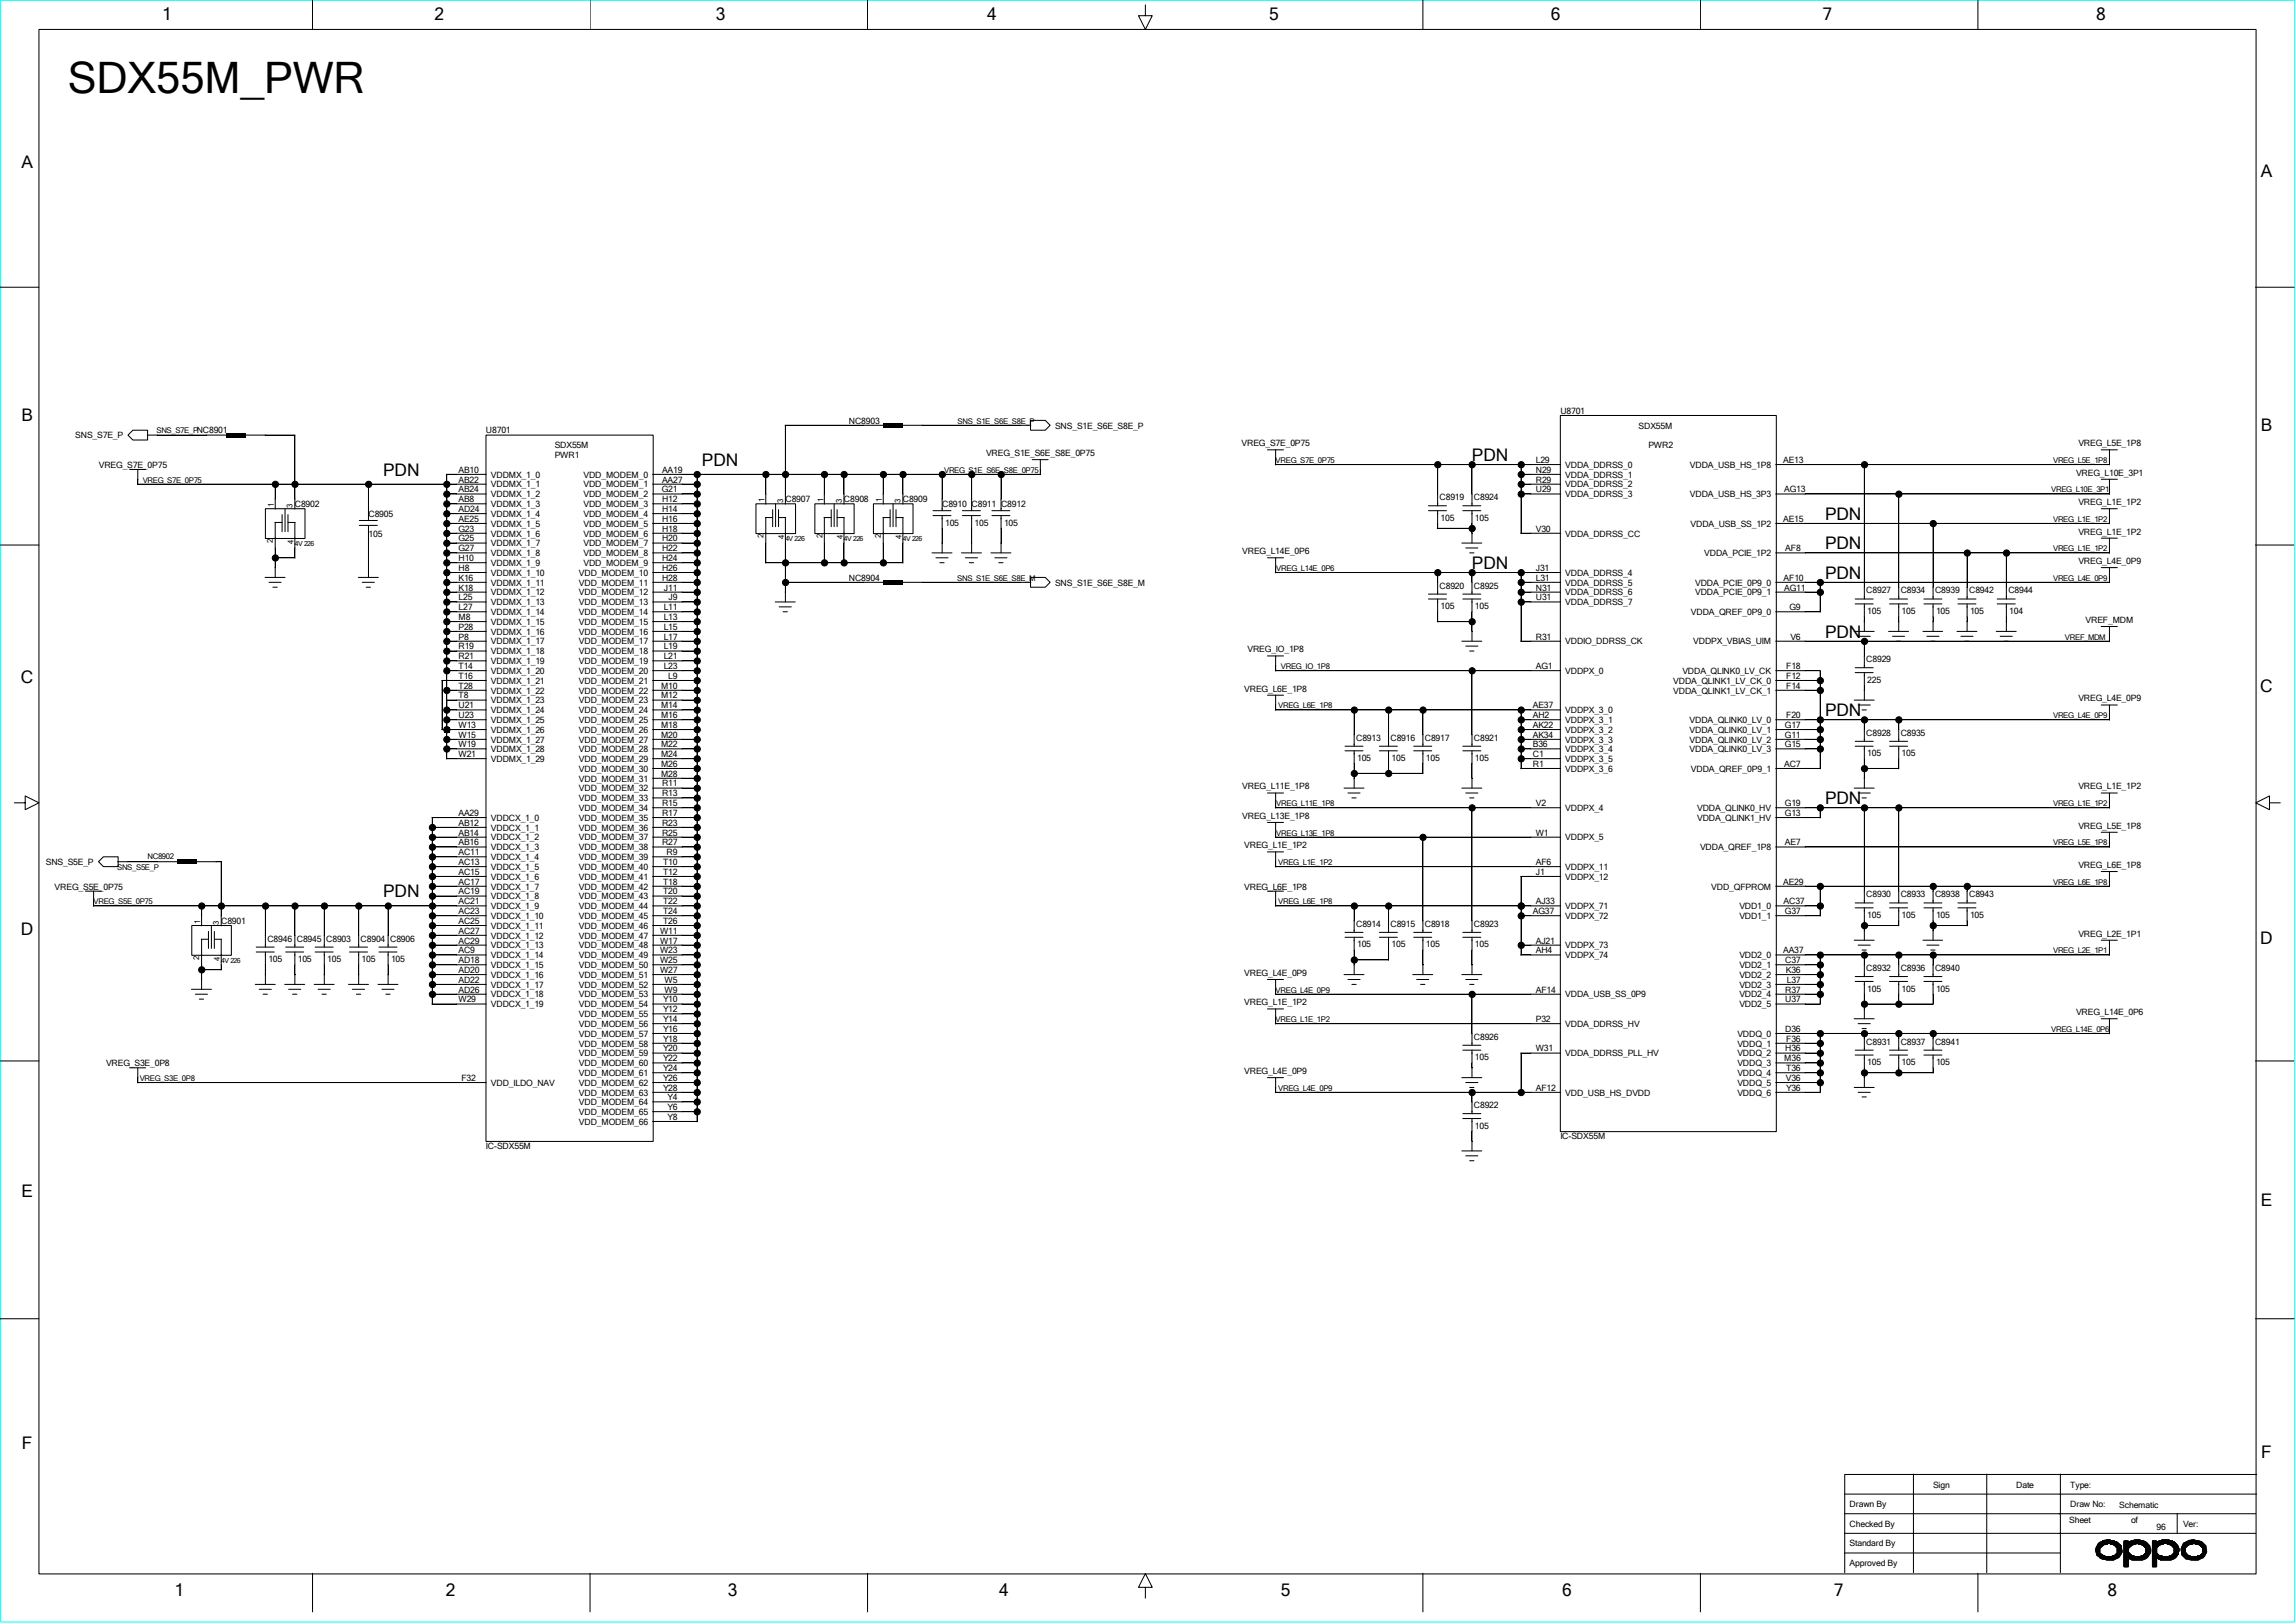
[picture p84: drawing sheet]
<svg xmlns="http://www.w3.org/2000/svg" width="297mm" height="210mm" viewBox="0 0 297 210" stroke-linecap="round" stroke-linejoin="round" font-family="sans-serif">
<defs><g id="words">
<text font-size="5.6" x="8.8" y="12">SDX55M_PWR</text>
<g font-size="2.2">
<text x="21" y="2.6">1</text>
<text x="56.2" y="2.6">2</text>
<text x="92.6" y="2.6">3</text>
<text x="127.7" y="2.6">4</text>
<text x="164.2" y="2.6">5</text>
<text x="200.6" y="2.6">6</text>
<text x="235.8" y="2.6">7</text>
<text x="271.1" y="2.6">8</text>
<text x="2.8" y="21.7">A</text>
<text x="292.5" y="22.9">A</text>
<text x="2.8" y="54.5">B</text>
<text x="190.4" y="59.6">PDN</text>
<text x="292.5" y="55.7">B</text>
<text x="49.6" y="61.6">PDN</text>
<text x="90.8" y="60.3">PDN</text>
<text x="236.1" y="67.3">PDN</text>
<text x="236.1" y="71.1">PDN</text>
<text x="190.4" y="73.6">PDN</text>
<text x="236.1" y="74.9">PDN</text>
<text x="236.1" y="82.5">PDN</text>
<text x="2.7" y="88.4">C</text>
<text x="292.4" y="89.6">C</text>
<text x="236.1" y="92.7">PDN</text>
<text x="236.1" y="104.1">PDN</text>
<text x="49.6" y="116.1">PDN</text>
<text x="2.7" y="121">D</text>
<text x="292.4" y="122.2">D</text>
<text x="2.8" y="154.9">E</text>
<text x="292.5" y="156">E</text>
<text x="2.8" y="187.5">F</text>
<text x="292.5" y="188.6">F</text>
<text x="22.6" y="206.6">1</text>
<text x="57.7" y="206.6">2</text>
<text x="94.1" y="206.6">3</text>
<text x="129.2" y="206.6">4</text>
<text x="165.7" y="206.6">5</text>
<text x="202.1" y="206.6">6</text>
<text x="237.2" y="206.6">7</text>
<text x="272.6" y="206.6">8</text>
</g>
<g font-size="1.1">
<text x="201.8" y="53.6">U8701</text>
<text x="9.7" y="56.7">SNS_S7E_P</text>
<text x="62.9" y="56.1">U8701</text>
<text x="71.8" y="58">SDX55M</text>
<text x="71.8" y="59.3">PWR1</text>
<text x="109.8" y="54.8">NC8903</text>
<text x="127.6" y="59">VREG_S1E_S6E_S8E_0P75</text>
<text x="136.5" y="55.5">SNS_S1E_S6E_S8E_P</text>
<text x="160.6" y="57.7">VREG_S7E_0P75</text>
<text x="198.7" y="59.9">L29</text>
<text x="212" y="55.5">SDX55M</text>
<text x="213.2" y="58">PWR2</text>
<text x="230.7" y="59.9">AE13</text>
<text x="268.9" y="57.7">VREG_L5E_1P8</text>
<text x="12.8" y="60.5">VREG_S7E_0P75</text>
<text x="38.1" y="65.6">C8902</text>
<text x="59.3" y="65">AB8</text>
<text x="59.3" y="63.7">AB24</text>
<text x="59.3" y="62.4">AB22</text>
<text x="59.3" y="61.2">AB10</text>
<text x="63.5" y="61.8">VDDMX_1_0</text>
<text x="63.5" y="63.1">VDDMX_1_1</text>
<text x="63.5" y="64.3">VDDMX_1_2</text>
<text x="63.5" y="65.6">VDDMX_1_3</text>
<text x="75.5" y="61.8">VDD_MODEM_0</text>
<text x="75.5" y="63.1">VDD_MODEM_1</text>
<text x="75.5" y="64.3">VDD_MODEM_2</text>
<text x="75.5" y="65.6">VDD_MODEM_3</text>
<text x="85.6" y="63.7">G21</text>
<text x="85.6" y="65">H12</text>
<text x="85.6" y="62.4">AA27</text>
<text x="85.6" y="61.2">AA19</text>
<text x="101.6" y="65">C8907</text>
<text x="109.2" y="65">C8908</text>
<text x="116.8" y="65">C8909</text>
<text x="121.9" y="65.6">C8910 C8911 C8912</text>
<text x="186.2" y="64.7">C8919</text>
<text x="190.7" y="64.7">C8924</text>
<text x="198.7" y="63.7">U29</text>
<text x="198.7" y="62.4">R29</text>
<text x="198.7" y="61.2">N29</text>
<text x="202.5" y="60.5">VDDA_DDRSS_0</text>
<text x="202.5" y="61.8">VDDA_DDRSS_1</text>
<text x="202.5" y="63.1">VDDA_DDRSS_2</text>
<text x="202.5" y="64.3">VDDA_DDRSS_3</text>
<text x="218.6" y="60.5">VDDA_USB_HS_1P8</text>
<text x="218.6" y="64.3">VDDA_USB_HS_3P3</text>
<text x="230.8" y="63.7">AG13</text>
<text x="268.6" y="61.6">VREG_L10E_3P1</text>
<text x="268.9" y="65.4">VREG_L1E_1P2</text>
<text x="47.7" y="69.4">105</text>
<text x="47.7" y="66.9">C8905</text>
<text x="59.3" y="71.3">G27</text>
<text x="59.3" y="70.1">G25</text>
<text x="59.3" y="68.8">G23</text>
<text x="59.3" y="67.5">AE25</text>
<text x="59.3" y="66.3">AD24</text>
<text x="63.5" y="66.9">VDDMX_1_4</text>
<text x="63.5" y="68.2">VDDMX_1_5</text>
<text x="63.5" y="69.4">VDDMX_1_6</text>
<text x="63.5" y="70.7">VDDMX_1_7</text>
<text x="63.5" y="72">VDDMX_1_8</text>
<text x="75.5" y="66.9">VDD_MODEM_4</text>
<text x="75.5" y="68.2">VDD_MODEM_5</text>
<text x="75.5" y="69.4">VDD_MODEM_6</text>
<text x="75.5" y="70.7">VDD_MODEM_7</text>
<text x="75.5" y="72">VDD_MODEM_8</text>
<text x="85.6" y="71.3">H22</text>
<text x="85.6" y="70.1">H20</text>
<text x="85.6" y="68.8">H18</text>
<text x="85.6" y="67.5">H16</text>
<text x="85.6" y="66.3">H14</text>
<text x="122.3" y="68">105</text>
<text x="126.1" y="68">105</text>
<text x="129.9" y="68">105</text>
<text x="160.7" y="71.7">VREG_L14E_0P6</text>
<text x="186.4" y="67.4">105</text>
<text x="190.8" y="67.4">105</text>
<text x="198.7" y="68.8">V30</text>
<text x="202.5" y="69.4">VDDA_DDRSS_CC</text>
<text x="218.7" y="68.2">VDDA_USB_SS_1P2</text>
<text x="220.5" y="72">VDDA_PCIE_1P2</text>
<text x="230.7" y="67.5">AE15</text>
<text x="230.9" y="71.3">AF8</text>
<text x="268.9" y="69.2">VREG_L1E_1P2</text>
<text x="59.3" y="77.7">L25</text>
<text x="59.3" y="76.4">K18</text>
<text x="59.3" y="75.1">K16</text>
<text x="59.3" y="73.9">H8</text>
<text x="59.3" y="72.6">H10</text>
<text x="63.5" y="73.2">VDDMX_1_9</text>
<text x="63.5" y="74.5">VDDMX_1_10</text>
<text x="63.5" y="75.8">VDDMX_1_11</text>
<text x="63.5" y="77">VDDMX_1_12</text>
<text x="74.9" y="74.5">VDD_MODEM_10</text>
<text x="74.9" y="75.8">VDD_MODEM_11</text>
<text x="74.9" y="77">VDD_MODEM_12</text>
<text x="75.5" y="73.2">VDD_MODEM_9</text>
<text x="85.6" y="75.1">H28</text>
<text x="85.6" y="73.9">H26</text>
<text x="85.6" y="72.6">H24</text>
<text x="85.9" y="76.4">J11</text>
<text x="86.5" y="77.7">J9</text>
<text x="109.8" y="75.1">NC8904</text>
<text x="136.5" y="75.8">SNS_S1E_S6E_S8E_M</text>
<text x="186.2" y="76.2">C8920</text>
<text x="190.7" y="76.2">C8925</text>
<text x="198.7" y="77.7">U31</text>
<text x="198.7" y="76.4">N31</text>
<text x="198.7" y="75.1">L31</text>
<text x="198.7" y="73.9">J31</text>
<text x="202.5" y="74.5">VDDA_DDRSS_4</text>
<text x="202.5" y="75.8">VDDA_DDRSS_5</text>
<text x="202.5" y="77">VDDA_DDRSS_6</text>
<text x="219.3" y="75.8">VDDA_PCIE_0P9_0</text>
<text x="219.3" y="77">VDDA_PCIE_0P9_1</text>
<text x="230.7" y="75.1">AF10</text>
<text x="230.8" y="76.4">AG11</text>
<text x="241.4" y="76.8">C8927</text>
<text x="245.9" y="76.8">C8934</text>
<text x="250.3" y="76.8">C8939</text>
<text x="254.7" y="76.8">C8942</text>
<text x="259.8" y="76.8">C8944</text>
<text x="268.9" y="73">VREG_L4E_0P9</text>
<text x="59.3" y="82.8">P8</text>
<text x="59.3" y="81.5">P28</text>
<text x="59.3" y="80.2">M8</text>
<text x="59.3" y="79">L27</text>
<text x="63.5" y="78.3">VDDMX_1_13</text>
<text x="63.5" y="79.6">VDDMX_1_14</text>
<text x="63.5" y="80.9">VDDMX_1_15</text>
<text x="63.5" y="82.1">VDDMX_1_16</text>
<text x="63.5" y="83.4">VDDMX_1_17</text>
<text x="74.9" y="78.3">VDD_MODEM_13</text>
<text x="74.9" y="79.6">VDD_MODEM_14</text>
<text x="74.9" y="80.9">VDD_MODEM_15</text>
<text x="74.9" y="82.1">VDD_MODEM_16</text>
<text x="74.9" y="83.4">VDD_MODEM_17</text>
<text x="85.9" y="82.8">L17</text>
<text x="85.9" y="81.5">L15</text>
<text x="85.9" y="80.2">L13</text>
<text x="85.9" y="79">L11</text>
<text x="186.4" y="78.8">105</text>
<text x="190.8" y="78.8">105</text>
<text x="198.7" y="82.8">R31</text>
<text x="202.5" y="78.3">VDDA_DDRSS_7</text>
<text x="202.5" y="83.4">VDDIO_DDRSS_CK</text>
<text x="218.7" y="79.6">VDDA_QREF_0P9_0</text>
<text x="219" y="83.4">VDDPX_VBIAS_UIM</text>
<text x="231.5" y="79">G9</text>
<text x="231.6" y="82.8">V6</text>
<text x="241.6" y="79.5">105</text>
<text x="246" y="79.5">105</text>
<text x="250.4" y="79.5">105</text>
<text x="254.8" y="79.5">105</text>
<text x="259.9" y="79.5">104</text>
<text x="269.8" y="80.6">VREF_MDM</text>
<text x="59.3" y="89.1">T28</text>
<text x="59.3" y="87.8">T16</text>
<text x="59.3" y="86.6">T14</text>
<text x="59.3" y="85.3">R21</text>
<text x="59.3" y="84">R19</text>
<text x="63.5" y="84.7">VDDMX_1_18</text>
<text x="63.5" y="85.9">VDDMX_1_19</text>
<text x="63.5" y="87.2">VDDMX_1_20</text>
<text x="63.5" y="88.5">VDDMX_1_21</text>
<text x="63.5" y="89.7">VDDMX_1_22</text>
<text x="74.9" y="84.7">VDD_MODEM_18</text>
<text x="74.9" y="85.9">VDD_MODEM_19</text>
<text x="74.9" y="87.2">VDD_MODEM_20</text>
<text x="74.9" y="88.5">VDD_MODEM_21</text>
<text x="74.9" y="89.7">VDD_MODEM_22</text>
<text x="85.5" y="89.1">M10</text>
<text x="85.9" y="86.6">L23</text>
<text x="85.9" y="85.3">L21</text>
<text x="85.9" y="84">L19</text>
<text x="86.4" y="87.8">L9</text>
<text x="161" y="89.5">VREG_L6E_1P8</text>
<text x="161.4" y="84.4">VREG_IO_1P8</text>
<text x="198.7" y="86.6">AG1</text>
<text x="202.5" y="87.2">VDDPX_0</text>
<text x="216.5" y="88.5">VDDA_QLINK1_LV_CK_0</text>
<text x="216.5" y="89.7">VDDA_QLINK1_LV_CK_1</text>
<text x="217.6" y="87.2">VDDA_QLINK0_LV_CK</text>
<text x="231.1" y="89.1">F14</text>
<text x="231.1" y="87.8">F12</text>
<text x="231.1" y="86.6">F18</text>
<text x="241.4" y="85.7">C8929</text>
<text x="241.6" y="88.3">225</text>
<text x="59.3" y="95.5">W15</text>
<text x="59.3" y="94.2">W13</text>
<text x="59.3" y="92.9">U23</text>
<text x="59.3" y="91.7">U21</text>
<text x="59.3" y="90.4">T8</text>
<text x="63.5" y="91">VDDMX_1_23</text>
<text x="63.5" y="92.3">VDDMX_1_24</text>
<text x="63.5" y="93.6">VDDMX_1_25</text>
<text x="63.5" y="94.8">VDDMX_1_26</text>
<text x="74.9" y="91">VDD_MODEM_23</text>
<text x="74.9" y="92.3">VDD_MODEM_24</text>
<text x="74.9" y="93.6">VDD_MODEM_25</text>
<text x="74.9" y="94.8">VDD_MODEM_26</text>
<text x="85.5" y="95.5">M20</text>
<text x="85.5" y="94.2">M18</text>
<text x="85.5" y="92.9">M16</text>
<text x="85.5" y="91.7">M14</text>
<text x="85.5" y="90.4">M12</text>
<text x="175.4" y="95.8">C8913</text>
<text x="179.9" y="95.8">C8916</text>
<text x="184.3" y="95.8">C8917</text>
<text x="190.7" y="95.8">C8921</text>
<text x="198.3" y="95.5">AK34</text>
<text x="198.3" y="94.2">AK22</text>
<text x="198.3" y="92.9">AH2</text>
<text x="198.3" y="91.7">AE37</text>
<text x="202.5" y="92.3">VDDPX_3_0</text>
<text x="202.5" y="93.6">VDDPX_3_1</text>
<text x="202.5" y="94.8">VDDPX_3_2</text>
<text x="218.6" y="93.6">VDDA_QLINK0_LV_0</text>
<text x="218.6" y="94.8">VDDA_QLINK0_LV_1</text>
<text x="230.9" y="95.5">G11</text>
<text x="230.9" y="94.2">G17</text>
<text x="231.1" y="92.9">F20</text>
<text x="241.4" y="95.2">C8928</text>
<text x="245.9" y="95.2">C8935</text>
<text x="268.9" y="90.8">VREG_L4E_0P9</text>
<text x="59.3" y="98">W21</text>
<text x="59.3" y="96.7">W19</text>
<text x="63.5" y="96.1">VDDMX_1_27</text>
<text x="63.5" y="97.3">VDDMX_1_28</text>
<text x="63.5" y="98.6">VDDMX_1_29</text>
<text x="74.9" y="96.1">VDD_MODEM_27</text>
<text x="74.9" y="97.3">VDD_MODEM_28</text>
<text x="74.9" y="98.6">VDD_MODEM_29</text>
<text x="74.9" y="99.9">VDD_MODEM_30</text>
<text x="74.9" y="101.1">VDD_MODEM_31</text>
<text x="85.5" y="100.5">M28</text>
<text x="85.5" y="99.2">M26</text>
<text x="85.5" y="98">M24</text>
<text x="85.5" y="96.7">M22</text>
<text x="85.6" y="101.8">R11</text>
<text x="175.6" y="98.5">105</text>
<text x="180" y="98.5">105</text>
<text x="184.4" y="98.5">105</text>
<text x="190.8" y="98.5">105</text>
<text x="198.3" y="99.2">R1</text>
<text x="198.3" y="98">C1</text>
<text x="198.3" y="96.7">B36</text>
<text x="202.5" y="96.1">VDDPX_3_3</text>
<text x="202.5" y="97.3">VDDPX_3_4</text>
<text x="202.5" y="98.6">VDDPX_3_5</text>
<text x="202.5" y="99.9">VDDPX_3_6</text>
<text x="218.6" y="96.1">VDDA_QLINK0_LV_2</text>
<text x="218.6" y="97.3">VDDA_QLINK0_LV_3</text>
<text x="218.7" y="99.9">VDDA_QREF_0P9_1</text>
<text x="230.8" y="99.2">AC7</text>
<text x="230.9" y="96.7">G15</text>
<text x="241.6" y="97.8">105</text>
<text x="246" y="97.8">105</text>
<text x="59.3" y="106.8">AB12</text>
<text x="59.3" y="105.6">AA29</text>
<text x="63.5" y="106.2">VDDCX_1_0</text>
<text x="63.5" y="107.5">VDDCX_1_1</text>
<text x="74.9" y="102.4">VDD_MODEM_32</text>
<text x="74.9" y="103.7">VDD_MODEM_33</text>
<text x="74.9" y="104.9">VDD_MODEM_34</text>
<text x="74.9" y="106.2">VDD_MODEM_35</text>
<text x="74.9" y="107.5">VDD_MODEM_36</text>
<text x="85.6" y="106.8">R23</text>
<text x="85.6" y="105.6">R17</text>
<text x="85.6" y="104.3">R15</text>
<text x="85.6" y="103">R13</text>
<text x="160.7" y="102.2">VREG_L11E_1P8</text>
<text x="160.7" y="106">VREG_L13E_1P8</text>
<text x="198.7" y="104.3">V2</text>
<text x="202.5" y="104.9">VDDPX_4</text>
<text x="219.5" y="104.9">VDDA_QLINK0_HV</text>
<text x="219.5" y="106.2">VDDA_QLINK1_HV</text>
<text x="230.9" y="105.6">G13</text>
<text x="230.9" y="104.3">G19</text>
<text x="268.9" y="102.2">VREG_L1E_1P2</text>
<text x="268.9" y="107.2">VREG_L5E_1P8</text>
<text x="5.9" y="111.9">SNS_S5E_P</text>
<text x="59.3" y="113.2">AC15</text>
<text x="59.3" y="111.9">AC13</text>
<text x="59.3" y="110.7">AC11</text>
<text x="59.3" y="109.4">AB16</text>
<text x="59.3" y="108.1">AB14</text>
<text x="63.5" y="108.8">VDDCX_1_2</text>
<text x="63.5" y="110">VDDCX_1_3</text>
<text x="63.5" y="111.3">VDDCX_1_4</text>
<text x="63.5" y="112.6">VDDCX_1_5</text>
<text x="63.5" y="113.8">VDDCX_1_6</text>
<text x="74.9" y="108.8">VDD_MODEM_37</text>
<text x="74.9" y="110">VDD_MODEM_38</text>
<text x="74.9" y="111.3">VDD_MODEM_39</text>
<text x="74.9" y="112.6">VDD_MODEM_40</text>
<text x="74.9" y="113.8">VDD_MODEM_41</text>
<text x="85.6" y="109.4">R27</text>
<text x="85.6" y="108.1">R25</text>
<text x="85.8" y="113.2">T12</text>
<text x="85.8" y="111.9">T10</text>
<text x="86.2" y="110.7">R9</text>
<text x="161" y="109.8">VREG_L1E_1P2</text>
<text x="198.7" y="113.2">J1</text>
<text x="198.7" y="111.9">AF6</text>
<text x="198.7" y="108.1">W1</text>
<text x="202.5" y="108.8">VDDPX_5</text>
<text x="202.5" y="112.6">VDDPX_11</text>
<text x="202.5" y="113.8">VDDPX_12</text>
<text x="219.9" y="110">VDDA_QREF_1P8</text>
<text x="230.9" y="109.4">AE7</text>
<text x="268.9" y="112.3">VREG_L6E_1P8</text>
<text x="7.1" y="115.1">VREG_S5E_0P75</text>
<text x="28.6" y="119.5">C8901</text>
<text x="59.3" y="119.5">AC25</text>
<text x="59.3" y="118.3">AC23</text>
<text x="59.3" y="117">AC21</text>
<text x="59.3" y="115.7">AC19</text>
<text x="59.3" y="114.5">AC17</text>
<text x="63.5" y="115.1">VDDCX_1_7</text>
<text x="63.5" y="116.4">VDDCX_1_8</text>
<text x="63.5" y="117.6">VDDCX_1_9</text>
<text x="63.5" y="118.9">VDDCX_1_10</text>
<text x="74.9" y="115.1">VDD_MODEM_42</text>
<text x="74.9" y="116.4">VDD_MODEM_43</text>
<text x="74.9" y="117.6">VDD_MODEM_44</text>
<text x="74.9" y="118.9">VDD_MODEM_45</text>
<text x="85.8" y="119.5">T26</text>
<text x="85.8" y="118.3">T24</text>
<text x="85.8" y="117">T22</text>
<text x="85.8" y="115.7">T20</text>
<text x="85.8" y="114.5">T18</text>
<text x="161" y="115.1">VREG_L6E_1P8</text>
<text x="175.4" y="119.9">C8914</text>
<text x="179.9" y="119.9">C8915</text>
<text x="184.3" y="119.9">C8918</text>
<text x="190.7" y="119.9">C8923</text>
<text x="198.3" y="118.3">AG37</text>
<text x="198.7" y="117">AJ33</text>
<text x="202.5" y="117.6">VDDPX_71</text>
<text x="202.5" y="118.9">VDDPX_72</text>
<text x="221.4" y="115.1">VDD_QFPROM</text>
<text x="225" y="117.6">VDD1_0</text>
<text x="225" y="118.9">VDD1_1</text>
<text x="230.7" y="114.5">AE29</text>
<text x="230.7" y="117">AC37</text>
<text x="230.9" y="118.3">G37</text>
<text x="241.4" y="116.1">C8930</text>
<text x="241.6" y="118.8">105</text>
<text x="245.9" y="116.1">C8933</text>
<text x="246" y="118.8">105</text>
<text x="250.3" y="116.1">C8938</text>
<text x="250.4" y="118.8">105</text>
<text x="254.7" y="116.1">C8943</text>
<text x="254.8" y="118.8">105</text>
<text x="34.6" y="121.8">C8946 C8945 C8903</text>
<text x="34.7" y="124.5">105</text>
<text x="38.5" y="124.5">105</text>
<text x="42.3" y="124.5">105</text>
<text x="46.7" y="121.8">C8904 C8906</text>
<text x="46.8" y="124.5">105</text>
<text x="50.6" y="124.5">105</text>
<text x="59.3" y="125.9">AD20</text>
<text x="59.3" y="124.6">AD18</text>
<text x="59.3" y="123.4">AC9</text>
<text x="59.3" y="122.1">AC29</text>
<text x="59.3" y="120.8">AC27</text>
<text x="63.5" y="120.2">VDDCX_1_11</text>
<text x="63.5" y="121.5">VDDCX_1_12</text>
<text x="63.5" y="122.7">VDDCX_1_13</text>
<text x="63.5" y="124">VDDCX_1_14</text>
<text x="63.5" y="125.3">VDDCX_1_15</text>
<text x="74.9" y="120.2">VDD_MODEM_46</text>
<text x="74.9" y="121.5">VDD_MODEM_47</text>
<text x="74.9" y="122.7">VDD_MODEM_48</text>
<text x="74.9" y="124">VDD_MODEM_49</text>
<text x="74.9" y="125.3">VDD_MODEM_50</text>
<text x="85.4" y="125.9">W27</text>
<text x="85.4" y="124.6">W25</text>
<text x="85.4" y="123.4">W23</text>
<text x="85.4" y="122.1">W17</text>
<text x="85.4" y="120.8">W11</text>
<text x="175.6" y="122.6">105</text>
<text x="180" y="122.6">105</text>
<text x="184.4" y="122.6">105</text>
<text x="190.8" y="122.6">105</text>
<text x="198.7" y="123.4">AH4</text>
<text x="198.7" y="122.1">AJ21</text>
<text x="202.5" y="122.7">VDDPX_73</text>
<text x="202.5" y="124">VDDPX_74</text>
<text x="225" y="124">VDD2_0</text>
<text x="225" y="125.3">VDD2_1</text>
<text x="230.7" y="123.4">AA37</text>
<text x="230.9" y="124.6">C37</text>
<text x="231" y="125.9">K36</text>
<text x="241.4" y="125.6">C8932</text>
<text x="245.9" y="125.6">C8936</text>
<text x="250.3" y="125.6">C8940</text>
<text x="268.9" y="121.2">VREG_L2E_1P1</text>
<text x="59.3" y="129.7">W29</text>
<text x="59.3" y="128.4">AD26</text>
<text x="59.3" y="127.2">AD22</text>
<text x="63.5" y="126.5">VDDCX_1_16</text>
<text x="63.5" y="127.8">VDDCX_1_17</text>
<text x="63.5" y="129.1">VDDCX_1_18</text>
<text x="63.5" y="130.3">VDDCX_1_19</text>
<text x="74.9" y="126.5">VDD_MODEM_51</text>
<text x="74.9" y="127.8">VDD_MODEM_52</text>
<text x="74.9" y="129.1">VDD_MODEM_53</text>
<text x="74.9" y="130.3">VDD_MODEM_54</text>
<text x="74.9" y="131.6">VDD_MODEM_55</text>
<text x="85.8" y="131">Y12</text>
<text x="85.8" y="129.7">Y10</text>
<text x="86" y="128.4">W9</text>
<text x="86" y="127.2">W5</text>
<text x="161" y="126.3">VREG_L4E_0P9</text>
<text x="161" y="130.1">VREG_L1E_1P2</text>
<text x="198.7" y="128.4">AF14</text>
<text x="202.5" y="129.1">VDDA_USB_SS_0P9</text>
<text x="225" y="126.5">VDD2_2</text>
<text x="225" y="127.8">VDD2_3</text>
<text x="225" y="129.1">VDD2_4</text>
<text x="225" y="130.3">VDD2_5</text>
<text x="230.9" y="129.7">U37</text>
<text x="230.9" y="128.4">R37</text>
<text x="231.1" y="127.2">L37</text>
<text x="241.6" y="128.3">105</text>
<text x="246" y="128.3">105</text>
<text x="250.4" y="128.3">105</text>
<text x="268.6" y="131.4">VREG_L14E_0P6</text>
<text x="13.7" y="138">VREG_S3E_0P8</text>
<text x="74.9" y="132.9">VDD_MODEM_56</text>
<text x="74.9" y="134.2">VDD_MODEM_57</text>
<text x="74.9" y="135.4">VDD_MODEM_58</text>
<text x="74.9" y="136.7">VDD_MODEM_59</text>
<text x="74.9" y="138">VDD_MODEM_60</text>
<text x="85.8" y="137.3">Y22</text>
<text x="85.8" y="136.1">Y20</text>
<text x="85.8" y="134.8">Y18</text>
<text x="85.8" y="133.5">Y16</text>
<text x="85.8" y="132.2">Y14</text>
<text x="190.7" y="134.5">C8926</text>
<text x="190.8" y="137.2">105</text>
<text x="198.7" y="136.1">W31</text>
<text x="198.7" y="132.2">P32</text>
<text x="202.5" y="132.9">VDDA_DDRSS_HV</text>
<text x="202.5" y="136.7">VDDA_DDRSS_PLL_HV</text>
<text x="224.7" y="134.2">VDDQ_0</text>
<text x="224.7" y="135.4">VDDQ_1</text>
<text x="224.7" y="136.7">VDDQ_2</text>
<text x="224.7" y="138">VDDQ_3</text>
<text x="230.8" y="137.3">M36</text>
<text x="230.9" y="136.1">H36</text>
<text x="230.9" y="133.5">D36</text>
<text x="231.1" y="134.8">F36</text>
<text x="241.4" y="135.2">C8931</text>
<text x="241.6" y="137.8">105</text>
<text x="245.9" y="135.2">C8937</text>
<text x="246" y="137.8">105</text>
<text x="250.3" y="135.2">C8941</text>
<text x="250.4" y="137.8">105</text>
<text x="59.7" y="139.9">F32</text>
<text x="63.5" y="140.5">VDD_ILDO_NAV</text>
<text x="74.9" y="139.2">VDD_MODEM_61</text>
<text x="74.9" y="140.5">VDD_MODEM_62</text>
<text x="74.9" y="141.8">VDD_MODEM_63</text>
<text x="74.9" y="143">VDD_MODEM_64</text>
<text x="85.8" y="141.1">Y28</text>
<text x="85.8" y="139.9">Y26</text>
<text x="85.8" y="138.6">Y24</text>
<text x="86.4" y="143.6">Y6</text>
<text x="86.4" y="142.4">Y4</text>
<text x="161" y="139">VREG_L4E_0P9</text>
<text x="190.7" y="143.4">C8922</text>
<text x="198.7" y="141.1">AF12</text>
<text x="202.5" y="141.8">VDD_USB_HS_DVDD</text>
<text x="224.7" y="139.2">VDDQ_4</text>
<text x="224.7" y="140.5">VDDQ_5</text>
<text x="224.7" y="141.8">VDDQ_6</text>
<text x="231" y="139.9">V36</text>
<text x="231.1" y="141.1">Y36</text>
<text x="231.1" y="138.6">T36</text>
<text x="62.9" y="148.7">IC-SDX55M</text>
<text x="74.9" y="144.3">VDD_MODEM_65</text>
<text x="74.9" y="145.5">VDD_MODEM_66</text>
<text x="86.4" y="144.9">Y8</text>
<text x="190.8" y="146">105</text>
<text x="201.8" y="147.4">IC-SDX55M</text>
<text x="239.3" y="195">Drawn By</text>
<text x="239.3" y="197.6">Checked By</text>
<text x="250.1" y="192.5">Sign</text>
<text x="260.8" y="192.5">Date</text>
<text x="267.7" y="197.1">Sheet</text>
<text x="267.8" y="195">Draw No:</text>
<text x="267.8" y="192.5">Type:</text>
<text x="274.2" y="195.2">Schematic</text>
<text x="275.7" y="197.1">of</text>
<text x="279" y="198">96</text>
<text x="282.4" y="197.6">Ver:</text>
<text x="239.3" y="200.1">Standard By</text>
<text x="239.3" y="202.6">Approved By</text>
</g>
<g font-size="1">
<text x="20.2" y="56.1">SNS_S7E_PNC8901</text>
<text x="123.9" y="54.8">SNS_S1E_S6E_S8E_P</text>
<text x="165" y="59.9">VREG_S7E_0P75</text>
<text x="265.6" y="59.9">VREG_L5E_1P8</text>
<text x="18.5" y="62.4">VREG_S7E_0P75</text>
<text x="35.4" y="65.6" transform="rotate(-90 35.4 65.6)">1</text>
<text x="37.8" y="65.7" transform="rotate(-90 37.8 65.7)">3</text>
<text x="98.9" y="65" transform="rotate(-90 98.9 65)">1</text>
<text x="101.3" y="65.1" transform="rotate(-90 101.3 65.1)">3</text>
<text x="106.5" y="65" transform="rotate(-90 106.5 65)">1</text>
<text x="108.9" y="65.1" transform="rotate(-90 108.9 65.1)">3</text>
<text x="114.1" y="65" transform="rotate(-90 114.1 65)">1</text>
<text x="116.5" y="65.1" transform="rotate(-90 116.5 65.1)">3</text>
<text x="122.1" y="61.2">VREG_S1E_S6E_S8E_0P75</text>
<text x="265.3" y="63.7">VREG_L10E_3P1</text>
<text x="35.3" y="70.3" transform="rotate(-90 35.3 70.3)">2</text>
<text x="38" y="70.4" transform="rotate(-90 38 70.4)">4</text>
<text x="98.8" y="69.6" transform="rotate(-90 98.8 69.6)">2</text>
<text x="101.4" y="69.8" transform="rotate(-90 101.4 69.8)">4</text>
<text x="106.4" y="69.6" transform="rotate(-90 106.4 69.6)">2</text>
<text x="109" y="69.8" transform="rotate(-90 109 69.8)">4</text>
<text x="114" y="69.6" transform="rotate(-90 114 69.6)">2</text>
<text x="116.6" y="69.8" transform="rotate(-90 116.6 69.8)">4</text>
<text x="265.6" y="67.5">VREG_L1E_1P2</text>
<text x="265.6" y="71.3">VREG_L1E_1P2</text>
<text x="123.8" y="75.1">SNS_S1E_S6E_S8E_M</text>
<text x="165.1" y="73.9">VREG_L14E_0P6</text>
<text x="265.6" y="75.1">VREG_L4E_0P9</text>
<text x="267.1" y="82.8">VREF_MDM</text>
<text x="165.7" y="86.6">VREG_IO_1P8</text>
<text x="165.4" y="91.7">VREG_L6E_1P8</text>
<text x="265.6" y="92.9">VREG_L4E_0P9</text>
<text x="165.1" y="104.3">VREG_L11E_1P8</text>
<text x="265.6" y="104.3">VREG_L1E_1P2</text>
<text x="15.2" y="112.6">SNS_S5E_P</text>
<text x="19.1" y="111.1">NC8902</text>
<text x="165.1" y="108.1">VREG_L13E_1P8</text>
<text x="165.4" y="111.9">VREG_L1E_1P2</text>
<text x="265.6" y="109.4">VREG_L5E_1P8</text>
<text x="12.1" y="117">VREG_S5E_0P75</text>
<text x="25.9" y="119.5" transform="rotate(-90 25.9 119.5)">1</text>
<text x="28.3" y="119.7" transform="rotate(-90 28.3 119.7)">3</text>
<text x="165.4" y="117">VREG_L6E_1P8</text>
<text x="265.6" y="114.5">VREG_L6E_1P8</text>
<text x="25.8" y="124.2" transform="rotate(-90 25.8 124.2)">2</text>
<text x="28.4" y="124.3" transform="rotate(-90 28.4 124.3)">4</text>
<text x="265.6" y="123.4">VREG_L2E_1P1</text>
<text x="165" y="128.4">VREG_L4E_0P9</text>
<text x="165" y="132.2">VREG_L1E_1P2</text>
<text x="265.3" y="133.5">VREG_L14E_0P6</text>
<text x="18.1" y="139.9">VREG_S3E_0P8</text>
<text x="165.4" y="141.1">VREG_L4E_0P9</text>
</g>
<g font-size=".9">
<text x="38.1" y="70.7">4V 226</text>
<text x="101.6" y="70.1">4V 226</text>
<text x="109.2" y="70.1">4V 226</text>
<text x="116.8" y="70.1">4V 226</text>
<text x="28.6" y="124.6">4V 226</text>
</g>
</g></defs>
<path d="M.1 0h296.7v209.9h-296.7z" fill="none" stroke="#0ff" stroke-width=".13"/>
<g fill="none" stroke="#000" stroke-width=".13">
<path d="M40.4 0v3.8M76.3 0v3.8M112.2 0v3.8M184.1 0v3.8M220 0v3.8M255.9 0v3.8M5 3.8h286.8v199.9h-286.8zM148.2 .6v1.4h.9l-.9 1.8-.9-1.8h.9M0 37.2h5M291.8 37.2h5M17.2 55.7h1.9v1.2h-1.9l-.6-.6zM19 56.3h10.3"/>
<path d="M31.7 56.3h6.4v9.6M62.9 56.3h21.6v91.4h-21.6zM101.6 55h12.7M101.6 55v10.2M116.8 55h16.5M133.3 54.4h1.9l.6 .6-.6 .7h-1.9zM133.5 59.5h2.1M134.6 59.5v1.9M164 58.2h2M165 58.2v2M201.8 53.8h28v92.6h-28zM271.8 58.2h2.1"/>
<path d="M272.9 58.2v2M0 70.5h5M16.8 60.7h2M17.8 62.7h45.1M17.8 60.7v2M34.3 74.7h2.6M34.3 65.8h5.2v3.9h-5.2zM34.8 75.4h1.6M35.3 76h.6M35.6 72.2h2.5M35.6 67.6h.9M35.6 62.7v3.2"/>
<path d="M35.6 67.6v7.1M36.5 66.6v2.2M36.9 65.8v3M37.3 67.6h.9M37.3 66.6v2.2M38.1 67.6v4.6M46.4 74.7h2.5M46.5 68h2.3M46.5 67.4h2.3M46.9 75.4h1.5M47.4 76h.5M47.7 62.7v4.7"/>
<path d="M47.7 68v6.7M57.7 75.4h5.2M57.7 77.9h5.2M57.7 79.2h5.2M57.7 69h5.2M57.7 63.9h5.2M57.7 61.4h5.2M57.7 74.1h5.2M57.7 76.6h5.2M57.7 72.8h5.2M57.7 65.2h5.2M57.7 66.5h5.2"/>
<path d="M57.7 67.7h5.2M57.7 70.3h5.2M57.7 71.5h5.2M57.8 61.4v36.8M84.4 75.4h5.8M84.4 77.9h5.8M84.4 79.2h5.8M84.4 69h5.8M84.4 63.9h5.8M84.4 62.7h5.8M84.4 61.4h50.2M84.4 74.1h5.8"/>
<path d="M84.4 76.6h5.8M84.4 72.8h5.8M84.4 65.2h5.8M84.4 66.5h5.8M84.4 67.7h5.8M84.4 70.3h5.8M84.4 71.5h5.8M90.2 61.4v83.8M97.8 65.2h5.1v3.8h-5.1zM99 67h.9M99 72.8h17.8M99.1 61.4v3.8"/>
<path d="M99.1 67v5.9M99.9 66v2.2M100.3 77.9h2.6M100.3 65.2v3M100.7 67h.9M100.7 66v2.2M100.8 78.5h1.6M101.3 79.2h.6M101.6 75.4h12.7M101.6 67v10.9M105.4 65.2h5.1v3.8h-5.1zM106.6 67h.9"/>
<path d="M106.6 61.4v3.8M106.6 67v5.9M107.5 66v2.2M107.9 65.2v3M108.3 67h.9M108.3 66v2.2M109.2 61.4v3.8M109.2 67v5.9M113 65.2h5.1v3.8h-5.1zM114.2 67h.9M114.3 61.4v3.8M114.3 67v5.9"/>
<path d="M115.1 66v2.2M115.5 65.2v3M115.9 67h.9M115.9 66v2.2M116.8 75.4h16.5M116.8 61.4v3.8M116.8 67v5.9M120.6 71.5h2.5M120.7 66.1h2.3M120.7 66.7h2.3M121.1 72.2h1.5M121.6 72.8h.5"/>
<path d="M121.9 61.4v4.7M121.9 66.7v4.8M124.4 71.5h2.6M124.5 66.1h2.3M124.5 66.7h2.3M124.9 72.2h1.5M125.4 72.8h.5M125.7 61.4v4.7M125.7 66.7v4.8M128.2 71.5h2.6M128.3 66.1h2.3M128.3 66.7h2.3"/>
<path d="M128.7 72.2h1.6M129.2 72.8h.6M129.5 61.4v4.7M129.5 66.7v4.8M133.3 74.7h1.9l.6 .7-.6 .6h-1.9zM164 72.2h2M165 60.1h36.9M165 74.1h36.9M165 72.2v1.9M184.8 66.1h2.3M184.8 65.4h2.3M184.8 77.5h2.3"/>
<path d="M184.8 76.9h2.3M185.9 68.4h4.5M186 60.1v5.3M186 66.1v2.3M186 74.1v2.8M186 77.5v3M189.1 70.3h2.6M189.2 66.1h2.4M189.2 65.4h2.4M189.2 77.5h2.4M189.2 76.9h2.4M189.6 70.9h1.6"/>
<path d="M190.1 71.5h.6M190.4 60.1v5.3M190.4 66.1v4.2M190.4 74.1v2.8M190.4 77.5v5.5M196.7 75.4h5.2M196.7 77.9h5.2M196.7 69h5.2M196.7 63.9h5.2M196.7 62.7h5.2M196.7 61.4h5.2M196.7 76.6h5.2"/>
<path d="M196.8 60.1v8.9M196.8 74.1v8.9M229.7 75.4h43.2M229.7 79.2h5.8M229.7 63.9h43.2M229.7 60.1h43.2M229.7 76.6h5.8M229.7 67.7h43.2M229.7 71.5h43.2M235.5 75.4v3.8M240 77.5h2.3M240 78.1h2.3"/>
<path d="M241.2 60.1v17.4M241.2 78.1v3.6M244.4 77.5h2.4M244.4 78.1h2.4M245.6 63.9v13.6M245.6 78.1v3.6M248.9 77.5h2.3M248.9 78.1h2.3M250.1 67.7v9.8M250.1 78.1v3.6M253.3 77.5h2.3M253.3 78.1h2.3"/>
<path d="M254.5 71.5v6M254.5 78.1v3.6M258.4 77.5h2.3M258.4 78.1h2.3M259.5 71.5v6M259.5 78.1v3.6M271.8 62h2.1M271.8 65.8h2.1M271.8 69.6h2.1M271.8 73.4h2.1M272.9 62v2M272.9 65.8v2"/>
<path d="M272.9 69.6v2M272.9 73.4v2M291.8 70.5h5M57.1 94.4h5.8M57.1 88.1h5.8M57.2 88.1v6.3M57.7 83h5.2M57.7 86.8h5.2M57.7 91.9h5.2M57.7 98.2h5.2M57.7 96.9h5.2M57.7 95.7h5.2"/>
<path d="M57.7 93.1h5.2M57.7 90.6h5.2M57.7 81.7h5.2M57.7 89.3h5.2M57.7 80.4h5.2M57.7 84.2h5.2M57.7 85.5h5.2M84.4 83h5.8M84.4 86.8h5.8M84.4 91.9h5.8M84.4 98.2h5.8M84.4 96.9h5.8"/>
<path d="M84.4 95.7h5.8M84.4 94.4h5.8M84.4 93.1h5.8M84.4 99.4h5.8M84.4 90.6h5.8M84.4 81.7h5.8M84.4 89.3h5.8M84.4 88.1h5.8M84.4 80.4h5.8M84.4 84.2h5.8M84.4 85.5h5.8M164 84.9h2"/>
<path d="M164 90h2M165 86.8h36.9M165 91.9h36.9M165 84.9v1.9M165 90v1.9M174 97.2h2.3M174 96.6h2.3M175.2 91.9v4.7M175.2 97.2v4.8M178.4 97.2h2.4M178.4 96.6h2.4M179.6 91.9v4.7"/>
<path d="M179.6 97.2v2.9M182.9 97.2h2.3M182.9 96.6h2.3M184.1 91.9v4.7M184.1 97.2v2.9M185.9 80.4h4.5M189.1 83h2.6M189.2 97.2h2.4M189.2 96.6h2.4M189.6 83.6h1.6M190.1 84.2h.6M190.4 86.8v9.8"/>
<path d="M190.4 97.2v4.8M196.7 83h5.2M196.7 98.2h5.2M196.7 96.9h5.2M196.7 95.7h5.2M196.7 94.4h5.2M196.7 93.1h5.2M196.7 99.4h5.2M196.8 91.9v7.6M229.7 83h43.2M229.7 86.8h5.8v12.7M229.7 96.9h5.8"/>
<path d="M229.7 95.7h5.8M229.7 94.4h5.8M229.7 93.1h43.2M229.7 99.4h5.8M229.7 89.3h5.8M229.7 88.1h5.8M239.9 90.6h2.5M239.9 81.7h2.5M240 96.6h2.3M240 95.9h2.3M240 87h2.3M240 86.4h2.3"/>
<path d="M240.4 91.2h1.5M240.4 82.3h1.5M240.9 91.9h.5M241.1 99.4h4.5M241.2 83v3.4M241.2 87v3.6M241.2 93.1v2.8M241.2 96.6v5.4M244.3 81.7h2.6M244.4 96.6h2.4M244.4 95.9h2.4M244.8 82.3h1.6"/>
<path d="M245.6 93.1v2.8M245.6 96.6v2.9M248.8 81.7h2.5M249.3 82.3h1.5M253.2 81.7h2.5M253.7 82.3h1.5M258.2 81.7h2.6M258.7 82.3h1.6M271.8 91.2h2.1M271.8 81.1h2.1M272.9 81.1v1.9M272.9 91.2v2"/>
<path d="M1.9 103.9h1.4v-.9l1.7 .9-1.7 .9v-.9M11 115.3h2.1M12.1 117.2h50.8M12.1 115.3v2M12.7 111.5l.7-.6h1.9v1.2h-1.9zM15.2 111.5h7.7M24.8 119.8h5.1v3.8h-5.1zM25.4 111.5h3.2v8.3M26.1 117.2v2.6M27.3 119.8v2.9M34.3 117.2v5.4M38.1 117.2v5.4"/>
<path d="M42 117.2v5.4M46.4 117.2v5.4M50.2 117.2v5.4M55.9 118.5h7M55.9 113.4h7M55.9 112.1h7M55.9 108.3h7M55.9 109.6h7M55.9 105.8h7M55.9 119.8h7M55.9 114.7h7M55.9 107.1h7"/>
<path d="M55.9 110.9h7M55.9 116h7M55.9 105.8v24.2M84.4 102h5.8M84.4 103.3h5.8M84.4 104.5h5.8M84.4 118.5h5.8M84.4 117.2h5.8M84.4 113.4h5.8M84.4 112.1h5.8M84.4 108.3h5.8M84.4 109.6h5.8"/>
<path d="M84.4 105.8h5.8M84.4 119.8h5.8M84.4 114.7h5.8M84.4 107.1h5.8M84.4 110.9h5.8M84.4 116h5.8M84.4 100.7h5.8M164 115.3h2M164 102.6h2M164 106.4h2M164 110.2h2M165 104.5h36.9"/>
<path d="M165 117.2h36.9M165 112.1h36.9M165 108.3h36.9M165 102.6v2M165 106.4v2M165 110.2v2M165 115.3v2M173.9 102h2.5M174.4 102.6h1.5M174.9 103.3h.5M175.1 100.1h9M175.2 117.2v3.4"/>
<path d="M179.6 117.2v3.4M184.1 108.3v12.3M189.1 102h2.6M189.6 102.6h1.6M190.1 103.3h.6M190.4 104.5v16.1M196.7 118.5h5.2M196.7 113.4h5.2M196.8 113.4v10.2M229.7 104.5h43.2M229.7 118.5h5.8M229.7 117.2h5.8"/>
<path d="M229.7 109.6h43.2M229.7 105.8h5.8M229.7 114.7h43.2M235.5 104.5v1.3M235.5 114.7v3.8M239.9 102h2.5M240 117.5h2.3M240 116.8h2.3M240.4 102.6h1.5M240.9 103.3h.5M241.1 119.8h4.5M241.2 104.5v12.3"/>
<path d="M241.2 117.5v4.2M244.4 117.5h2.4M244.4 116.8h2.4M245.6 104.5v12.3M245.6 117.5v2.3M248.9 117.5h2.3M248.9 116.8h2.3M250 119.8h4.5M250.1 114.7v2.1M250.1 117.5v4.2M253.3 117.5h2.3M253.3 116.8h2.3"/>
<path d="M254.5 114.7v2.1M254.5 117.5v2.3M271.8 102.6h2.1M271.8 107.7h2.1M271.8 112.8h2.1M272.9 102.6v2M272.9 107.7v1.9M272.9 112.8v1.9M293.6 103.9v-.9l-1.8 .9 1.8 .9v-.9h1.4M0 137.3h5M16.8 138.2h2M17.8 138.2v1.9"/>
<path d="M24.8 128h2.5M25.3 128.7h1.5M25.8 129.3h.5M26 125.5h2.6M26 121.5h1M26.1 121.5v6.5M27 120.5v2.2M27.7 121.5h1M27.7 120.5v2.2M28.6 121.5v4M33 127.4h2.6M33.1 123.2h2.4"/>
<path d="M33.1 122.6h2.4M33.5 128h1.6M34 128.7h.6M34.3 123.2v4.2M36.8 127.4h2.6M37 123.2h2.3M37 122.6h2.3M37.3 128h1.6M37.8 128.7h.6M38.1 123.2v4.2M40.6 127.4h2.6M40.8 123.2h2.3"/>
<path d="M40.8 122.6h2.3M41.1 128h1.6M41.7 128.7h.5M42 123.2v4.2M45.1 127.4h2.6M45.2 123.2h2.3M45.2 122.6h2.3M45.6 128h1.6M46.1 128.7h.6M46.4 123.2v4.2M48.9 127.4h2.6M49 123.2h2.4"/>
<path d="M49 122.6h2.4M49.4 128h1.6M49.9 128.7h.6M50.2 123.2v4.2M55.9 128.7h7M55.9 126.1h7M55.9 127.4h7M55.9 123.6h7M55.9 122.3h7M55.9 129.9h7M55.9 124.8h7M55.9 121h7"/>
<path d="M84.4 128.7h5.8M84.4 126.1h5.8M84.4 127.4h5.8M84.4 132.5h5.8M84.4 123.6h5.8M84.4 122.3h5.8M84.4 136.3h5.8M84.4 129.9h5.8M84.4 124.8h5.8M84.4 138.8h5.8M84.4 121h5.8M84.4 131.2h5.8"/>
<path d="M84.4 133.7h5.8M84.4 135h5.8M84.4 137.5h5.8M164 126.7h2M164 139.4h2M164 130.6h2M165 128.7h36.9M165 132.5h36.9M165 126.7v2M165 130.6v1.9M165 139.4v2M173.9 126.1h2.5"/>
<path d="M174 121.3h2.3M174 120.6h2.3M174.4 126.7h1.5M174.9 127.4h.5M175.1 124.2h4.5M175.2 121.3v4.8M178.4 121.3h2.4M178.4 120.6h2.4M179.6 121.3v2.9M182.8 126.1h2.5M182.9 121.3h2.3M182.9 120.6h2.3"/>
<path d="M183.3 126.7h1.5M183.8 127.4h.5M184.1 121.3v4.8M189.1 126.1h2.6M189.1 139.4h2.6M189.2 121.3h2.4M189.2 120.6h2.4M189.2 135.9h2.4M189.2 135.3h2.4M189.6 126.7h1.6M190.1 127.4h.6M190.4 121.3v4.8"/>
<path d="M190.4 128.7v6.6M190.4 135.9v3.5M196.7 123.6h5.2M196.7 122.3h5.2M196.7 136.3h5.2M196.8 136.3v5.1M229.7 128.7h5.8M229.7 126.1h5.8M229.7 127.4h5.8M229.7 123.6h43.2M229.7 136.3h5.8M229.7 129.9h5.8"/>
<path d="M229.7 124.8h5.8M229.7 138.8h5.8M229.7 133.7h43.2M229.7 135h5.8M229.7 137.5h5.8M235.5 123.6v6.4M235.5 133.7v7.7M239.9 121.7h2.5M239.9 131.8h2.5M240 135.9h2.3M240 127h2.3M240 126.4h2.3"/>
<path d="M240 136.5h2.3M240.4 132.5h1.5M240.4 122.3h1.5M240.9 122.9h.5M240.9 133.1h.5M241.1 129.9h9M241.1 138.8h9M241.2 123.6v2.8M241.2 127v4.8M241.2 133.7v2.2M241.2 136.5v4.2M244.4 135.9h2.4"/>
<path d="M244.4 127h2.4M244.4 126.4h2.4M244.4 136.5h2.4M245.6 123.6v2.8M245.6 127v3M245.6 133.7v2.2M245.6 136.5v2.4M248.8 121.7h2.5M248.9 135.9h2.3M248.9 127h2.3M248.9 126.4h2.3M248.9 136.5h2.3"/>
<path d="M249.3 122.3h1.5M249.8 122.9h.5M250.1 123.6v2.8M250.1 127v3M250.1 133.7v2.2M250.1 136.5v2.4M271.8 121.7h2.1M271.8 131.8h2.1M272.9 121.7v1.9M272.9 131.8v2M291.8 137.3h5M17.8 140.1h45.1"/>
<path d="M84.4 140.1h5.8M84.4 141.4h5.8M84.4 142.6h5.8M84.4 143.8h5.8M84.4 145.1h5.8M165 141.4h36.9M189.1 148.9h2.6M189.2 144.7h2.4M189.2 144.1h2.4M189.6 140.1h1.6M189.6 149.6h1.6M190.1 140.7h.6"/>
<path d="M190.1 150.2h.6M190.4 141.4v2.7M190.4 144.7v4.2M229.7 140.1h5.8M229.7 141.4h5.8M239.9 140.7h2.5M240.4 141.4h1.5M240.9 141.9h.5M0 170.6h5M291.8 170.6h5M238.6 193.3h53.3M238.6 198.4h53.2"/>
<path d="M238.6 195.9h53.2M247.5 190.8v12.7M257 190.8v12.7M266.5 190.8v12.7M271.4 199.9v1.4h.6v.4v-.5M271.4 199.9v1.3M271.4 199.7h2.5M271.5 199.8v1.5v-1.5v.1M271.5 199.7a2.22 2.22 0 0 1 2.9 .4l.1 .7a1.54 1.54 0 0 1-1.7 1l-.9-.1-.7-.5-.1-.8zM271.6 199.6v1.9M271.6 199.6h2.2M271.7 199.5v.7"/>
<path d="M271.9 199.5v.7h-.7M272 199.4v.5M272 199.4h1.4M272.1 199.4v.5h-.8M272.2 199.4v.4M272.2 199.3h.8M272.4 199.4v.4M272.5 199.3v.5M272.6 199.3v.5h-1.3M272.8 199.3v.4M272.9 199.3v.4M273 199.3v.5h1.2"/>
<path d="M273.1 199.4v.4M273.3 199.4v.4M273.4 199.4v.4M273.4 199.9h.9M273.5 199.4v.5M273.6 199.5v.6M273.8 199.5v.7M273.9 199.5v.8M274 199.6v2h-2.4M274.2 199.8v1.7h-2.6M274.3 199.9v1.3h-.7M274.7 199.7h3"/>
<path d="M274.7 199.9h1.2M274.7 199.6h2.9M274.7 199.4h.6M274.8 199.4h.5v.3v-.1l.9-.3h.6l.3 .1a1.21 1.21 0 0 1 1 .9 1.21 1.21 0 0 1-.4 1.3 2.25 2.25 0 0 1-1.4 .2 .83 .83 0 0 1-.9-.2h-.1v1.1h-.5zM274.8 199.4v3.3M274.9 199.4v3.3M275 199.4v3.3M275.2 199.4v3.3M275.3 199.4v3.3h-.6M275.4 199.5v.8M275.5 199.5v.7h-.8M275.6 199.4h1.7"/>
<path d="M275.7 199.4v.7h-1M275.8 199.4v.5M275.9 199.4v.4M276.1 199.3v.5M276.1 199.3h.7M276.2 199.3v.5h-1.5M276.3 199.3v.5M276.4 199.3v.4M276.6 199.3v.5M276.6 199.8h1.2M276.7 199.3v.5M276.8 199.3v.5"/>
<path d="M276.9 199.4v.4M277 199.9h1M277.1 199.4v.4M277.2 199.4v.5M277.3 199.4v.7M277.5 199.5v.7M277.6 199.5v.8M277.7 199.6v2h-3M277.8 199.8v1.7h-3.1M278 199.9v1.4M278.4 199.7h3M278.4 199.9h1.1"/>
<path d="M278.4 199.6h2.9M278.4 199.4h.6M278.5 199.4h.5v.3v-.1h.1a2.02 2.02 0 0 1 2.4 .2l.1 .3a.49 .49 0 0 1 .2 .7 1.18 1.18 0 0 1-1.6 1h-.2a.83 .83 0 0 1-.9-.2h-.1v1.1h-.5zM278.5 199.4v3.3M278.6 199.4v3.3M278.7 199.4v3.3M278.8 199.4v3.3M279 199.4v3.3h-.6M279.1 199.5v.7h-.7M279.2 199.4v.7h-.8M279.3 199.4h1.7M279.4 199.4v.5"/>
<path d="M279.4 199.9l.7-.2 .8 .2 .4 .4v.7l-.4 .3-.8 .2-.7-.2-.4-.3v-.7zM279.5 199.4v.4M279.6 199.3v.5M279.7 199.3v.5h-1.3M279.9 199.3v.5M280 199.3v.4M280.1 199.3v.4M280.2 199.3v.4M280.3 199.8h1.2M280.4 199.3v.5M280.5 199.3v.5M280.6 199.3v.5"/>
<path d="M280.7 199.9h.9M280.8 199.4v.4M280.9 199.4v.5M281 199.4v.7M281.1 199.5v.7M281.3 199.5v2.1M281.4 199.6v2h-3M281.5 199.8v1.7h-3.1M281.6 195.8v2.6M281.6 199.9v1.4M282.4 199.9h.8M282.4 199.8v1.5"/>
<path d="M282.5 199.7h2.4M282.5 199.6v1.9M282.5 199.7a2.06 2.06 0 0 1 2.8 .4l.2 .7-.4 .7-.8 .3-1.5-.1-.5-.5-.1-.8zM282.7 199.6v2M282.7 199.6h2.1M282.8 199.5v.7h-.6M282.9 199.5v.6h-.5M283 199.4h1.3M283 199.9l.8-.2 .8 .2 .3 .4v.7l-.3 .3-.8 .2-.8-.2-.3-.3v-.7zM283 199.4v.5M283.2 199.4v.4M283.3 199.3h.6"/>
<path d="M283.3 199.4v.4M283.4 199.4v.4M283.5 199.3v.5h-1M283.7 199.3v.5M283.8 199.3v.4M283.9 199.3v.5M284 199.8h1.1M284.1 199.4v.4M284.2 199.4v.4M284.3 199.4v.4M284.4 199.4v.4M284.5 199.9h.7"/>
<path d="M284.6 199.4v.5M284.7 199.5v.6M284.8 199.5v.7M284.9 199.6v2M285.1 199.8v1.7h-2.6M285.2 199.9v1.4h-.9M291.9 190.8h-53.3v12.7M40.4 203.6v5M76.3 203.6v5M112.2 203.6v5M148.2 205.4h.9l-.9-1.8-.9 1.8h.9v1.4M184.1 203.6v5"/>
<path d="M220 203.6v5M238.6 201h27.9M255.9 203.6v5M271.1 200.3h.6M271.1 200.4h.5M271.1 200.6h.5M271.1 200.7h.5M271.1 200.8h.5M271.2 201h.4M271.2 200.1h.8M271.2 201.1h.7M271.2 201.2h.8"/>
<path d="M271.2 200.2v1M271.2 200.2v.8M271.3 201.3h.8M271.5 201v.3h.7M271.6 200.3l.5-.4 .7-.2 .7 .2 .4 .4v.7l-.4 .3-.7 .2-.7-.2-.5-.3zM271.7 201v.6M271.9 201.2v.5h1.9M272.1 201.3v.4M272.2 201.3v.4M272.4 201.4v.4M272.5 201.8h1M272.5 201.4v.4"/>
<path d="M272.6 201.4v.4M272.8 201.4v.4M272.9 201.4v.4M273 201.4v.4M273.1 201.4v.4M273.3 201.3v.5M273.3 201.3h1M273.4 201.3v.5M273.5 201.3v.4v-.4M273.6 200.1h.8M273.6 201.2v.5h-1.5M273.7 200.2h.7"/>
<path d="M273.8 201v.6M273.9 201h.5M273.9 200.3h.5M273.9 200.4h.5M273.9 200.6h.6M273.9 200.7h.6M273.9 200.8h.6M273.9 200.9v.7M274.4 200v1.1h-.7M274.7 201h.7M274.7 200.3h.6M274.7 200.4h.6"/>
<path d="M274.7 200.6h.6M274.7 200.7h.6M274.7 200.8h.6M274.7 201.1h.8M274.7 201.2h1M274.7 201.3h1.1M274.7 201.7h.6M274.7 201.8h.6M274.7 202h.6M274.7 202.1h.6M274.7 202.2h.6M274.7 202.4h.6"/>
<path d="M274.7 202.5h.6M274.7 202.6h.6M275.3 200.3l.5-.4 .6-.2 .8 .2 .4 .4v.7l-.4 .3-.8 .2-.6-.2-.5-.3zM275.4 200.9v.7M275.5 201.7h2.1M275.5 201v.7M275.7 201.2v.5M275.8 201.3v.5M275.9 201.3v.5M276.1 201.3v.5M276.2 201.4v.4M276.3 201.4v.4"/>
<path d="M276.4 201.4v.4M276.6 201.4v.4M276.7 201.4v.4M276.8 201.4v.4M276.9 201.3v.5M277 201.3h.8M277.1 201.3v.5M277.2 201.3v.5h-1.4M277.3 200.1h.8M277.3 201.2h.7M277.3 201.2v.5M277.4 200.2h.7"/>
<path d="M277.5 201v.7M277.5 201h.7M277.5 200.3h.6M277.5 200.4h.7M277.5 200.6h.7M277.5 200.8h.7M277.6 200.9v.7M278.1 200v1.1h-.7M278.2 200.5v.2h-.7M278.4 201h.6M278.4 200.3h.6M278.4 200.4h.6"/>
<path d="M278.4 200.6h.6M278.4 200.7h.6M278.4 200.8h.6M278.4 201.1h.7M278.4 201.2h.8M278.4 201.3h1.1M278.4 201.7h.6M278.4 201.8h.6M278.4 202h.6M278.4 202.1h.6M278.4 202.2h.6M278.4 202.4h.6"/>
<path d="M278.4 202.5h.6M278.4 202.6h.6M279.1 201v.6M279.2 201.7h2.1M279.2 201.2v.5M279.4 201.3v.4M279.5 201.3v.5M279.6 201.3v.5M279.7 201.3v.5M279.9 201.4v.4M280 201.4v.4M280.1 201.4v.4"/>
<path d="M280.2 201.4v.4M280.4 201.4v.4M280.5 201.4v.4M280.6 201.3v.5M280.8 201.3v.5M280.8 201.3h.7M280.9 201.3v.5h-1.5M281 200.1h.8M281 201.2h.6M281 201.2v.5M281.1 200.2h.7M281.1 201v.7"/>
<path d="M281.2 201h.6M281.2 200.3h.7M281.2 200.4h.7M281.2 200.6h.7M281.2 200.7h.7M281.2 200.8h.6M281.8 200v1.1h-.7M282.1 200.4h.6M282.2 200.6h.5M282.2 200.7h.5M282.2 201h.5M282.2 200.3h.5"/>
<path d="M282.2 201.1h.6M282.3 200v1.2h.7M282.3 200.8h.4M282.4 201.3h.8M282.6 201.6h2.4M282.8 200.9v.8M282.9 201v.7M283 201.2v.5M283.2 201.3v.4M283.3 201.3v.5M283.4 201.4v.4M283.5 201.4v.4"/>
<path d="M283.7 201.4v.4M283.8 201.4v.4M283.9 201.4v.4M284.1 201.4v.4M284.2 201.4v.4M284.3 201.3v.5M284.4 201.3v.5h-1M284.6 201.3v.4h-1.9M284.6 200.1h.7M284.6 201.2h.6M284.7 201.2v.5M284.8 200.2h.5"/>
<path d="M284.8 201v.6M284.9 201h.4M284.9 200.3h.4M284.9 200.4h.4M284.9 200.6h.6M284.9 200.7h.6M284.9 200.8h.6M285.3 200v1.1h-.5"/>
<circle cx="35.6" cy="72.2" r=".4"/>
<circle cx="35.6" cy="62.7" r=".4"/>
<circle cx="38.2" cy="62.7" r=".4"/>
<circle cx="47.7" cy="62.7" r=".4"/>
<circle cx="57.8" cy="71.6" r=".4"/>
<circle cx="57.8" cy="69" r=".4"/>
<circle cx="57.8" cy="77.9" r=".4"/>
<circle cx="57.8" cy="66.5" r=".4"/>
<circle cx="57.8" cy="76.6" r=".4"/>
<circle cx="57.8" cy="70.3" r=".4"/>
<circle cx="57.8" cy="75.4" r=".4"/>
<circle cx="57.8" cy="74.1" r=".4"/>
<circle cx="57.8" cy="62.7" r=".4"/>
<circle cx="57.8" cy="79.2" r=".4"/>
<circle cx="57.8" cy="67.8" r=".4"/>
<circle cx="57.8" cy="72.8" r=".4"/>
<circle cx="57.8" cy="65.2" r=".4"/>
<circle cx="57.8" cy="63.9" r=".4"/>
<circle cx="90.2" cy="65.2" r=".4"/>
<circle cx="90.2" cy="71.6" r=".4"/>
<circle cx="90.2" cy="62.7" r=".4"/>
<circle cx="90.2" cy="77.9" r=".4"/>
<circle cx="90.2" cy="76.6" r=".4"/>
<circle cx="90.2" cy="79.2" r=".4"/>
<circle cx="90.2" cy="72.8" r=".4"/>
<circle cx="90.2" cy="74.1" r=".4"/>
<circle cx="90.2" cy="70.3" r=".4"/>
<circle cx="90.2" cy="66.5" r=".4"/>
<circle cx="90.2" cy="61.4" r=".4"/>
<circle cx="90.2" cy="67.8" r=".4"/>
<circle cx="90.2" cy="75.4" r=".4"/>
<circle cx="90.2" cy="69" r=".4"/>
<circle cx="90.2" cy="63.9" r=".4"/>
<circle cx="99.1" cy="61.4" r=".4"/>
<circle cx="101.6" cy="75.4" r=".4"/>
<circle cx="101.6" cy="72.8" r=".4"/>
<circle cx="101.6" cy="61.4" r=".4"/>
<circle cx="106.7" cy="61.4" r=".4"/>
<circle cx="106.7" cy="72.8" r=".4"/>
<circle cx="109.2" cy="61.4" r=".4"/>
<circle cx="109.2" cy="72.8" r=".4"/>
<circle cx="114.3" cy="72.8" r=".4"/>
<circle cx="114.3" cy="61.4" r=".4"/>
<circle cx="116.8" cy="61.4" r=".4"/>
<circle cx="121.9" cy="61.4" r=".4"/>
<circle cx="125.7" cy="61.4" r=".4"/>
<circle cx="129.5" cy="61.4" r=".4"/>
<circle cx="186" cy="60.1" r=".4"/>
<circle cx="186" cy="74.1" r=".4"/>
<circle cx="190.4" cy="60.1" r=".4"/>
<circle cx="190.4" cy="74.1" r=".4"/>
<circle cx="190.4" cy="68.4" r=".4"/>
<circle cx="196.8" cy="76.6" r=".4"/>
<circle cx="196.8" cy="63.9" r=".4"/>
<circle cx="196.8" cy="77.9" r=".4"/>
<circle cx="196.8" cy="75.4" r=".4"/>
<circle cx="196.8" cy="61.4" r=".4"/>
<circle cx="196.8" cy="60.1" r=".4"/>
<circle cx="196.8" cy="62.7" r=".4"/>
<circle cx="196.8" cy="74.1" r=".4"/>
<circle cx="235.5" cy="76.6" r=".4"/>
<circle cx="235.5" cy="75.4" r=".4"/>
<circle cx="241.2" cy="60.1" r=".4"/>
<circle cx="245.6" cy="63.9" r=".4"/>
<circle cx="250.1" cy="67.8" r=".4"/>
<circle cx="254.5" cy="71.6" r=".4"/>
<circle cx="259.6" cy="71.6" r=".4"/>
<circle cx="57.8" cy="94.4" r=".4"/>
<circle cx="57.8" cy="85.5" r=".4"/>
<circle cx="57.8" cy="84.3" r=".4"/>
<circle cx="57.8" cy="80.5" r=".4"/>
<circle cx="57.8" cy="96.9" r=".4"/>
<circle cx="57.8" cy="93.2" r=".4"/>
<circle cx="57.8" cy="91.9" r=".4"/>
<circle cx="57.8" cy="89.3" r=".4"/>
<circle cx="57.8" cy="86.8" r=".4"/>
<circle cx="57.8" cy="81.7" r=".4"/>
<circle cx="57.8" cy="83" r=".4"/>
<circle cx="57.8" cy="95.7" r=".4"/>
<circle cx="90.2" cy="99.5" r=".4"/>
<circle cx="90.2" cy="94.4" r=".4"/>
<circle cx="90.2" cy="93.2" r=".4"/>
<circle cx="90.2" cy="89.3" r=".4"/>
<circle cx="90.2" cy="88.1" r=".4"/>
<circle cx="90.2" cy="98.2" r=".4"/>
<circle cx="90.2" cy="86.8" r=".4"/>
<circle cx="90.2" cy="85.5" r=".4"/>
<circle cx="90.2" cy="84.3" r=".4"/>
<circle cx="90.2" cy="80.5" r=".4"/>
<circle cx="90.2" cy="95.7" r=".4"/>
<circle cx="90.2" cy="90.6" r=".4"/>
<circle cx="90.2" cy="83" r=".4"/>
<circle cx="90.2" cy="81.7" r=".4"/>
<circle cx="90.2" cy="96.9" r=".4"/>
<circle cx="90.2" cy="91.9" r=".4"/>
<circle cx="175.2" cy="91.9" r=".4"/>
<circle cx="179.6" cy="91.9" r=".4"/>
<circle cx="184.1" cy="91.9" r=".4"/>
<circle cx="190.4" cy="80.5" r=".4"/>
<circle cx="190.4" cy="86.8" r=".4"/>
<circle cx="196.8" cy="94.4" r=".4"/>
<circle cx="196.8" cy="95.7" r=".4"/>
<circle cx="196.8" cy="98.2" r=".4"/>
<circle cx="196.8" cy="93.2" r=".4"/>
<circle cx="196.8" cy="91.9" r=".4"/>
<circle cx="196.8" cy="96.9" r=".4"/>
<circle cx="235.5" cy="93.2" r=".4"/>
<circle cx="235.5" cy="95.7" r=".4"/>
<circle cx="235.5" cy="89.3" r=".4"/>
<circle cx="235.5" cy="94.4" r=".4"/>
<circle cx="235.5" cy="96.9" r=".4"/>
<circle cx="235.5" cy="88.1" r=".4"/>
<circle cx="241.2" cy="83" r=".4"/>
<circle cx="241.2" cy="99.5" r=".4"/>
<circle cx="241.2" cy="93.2" r=".4"/>
<circle cx="245.6" cy="93.2" r=".4"/>
<circle cx="26.1" cy="117.2" r=".4"/>
<circle cx="28.6" cy="117.2" r=".4"/>
<circle cx="34.4" cy="117.2" r=".4"/>
<circle cx="38.2" cy="117.2" r=".4"/>
<circle cx="42" cy="117.2" r=".4"/>
<circle cx="46.4" cy="117.2" r=".4"/>
<circle cx="50.2" cy="117.2" r=".4"/>
<circle cx="55.9" cy="119.8" r=".4"/>
<circle cx="55.9" cy="113.4" r=".4"/>
<circle cx="55.9" cy="112.2" r=".4"/>
<circle cx="55.9" cy="117.2" r=".4"/>
<circle cx="55.9" cy="118.5" r=".4"/>
<circle cx="55.9" cy="108.4" r=".4"/>
<circle cx="55.9" cy="116" r=".4"/>
<circle cx="55.9" cy="110.9" r=".4"/>
<circle cx="55.9" cy="114.7" r=".4"/>
<circle cx="55.9" cy="107.1" r=".4"/>
<circle cx="55.9" cy="109.6" r=".4"/>
<circle cx="90.2" cy="103.3" r=".4"/>
<circle cx="90.2" cy="107.1" r=".4"/>
<circle cx="90.2" cy="100.7" r=".4"/>
<circle cx="90.2" cy="119.8" r=".4"/>
<circle cx="90.2" cy="114.7" r=".4"/>
<circle cx="90.2" cy="117.2" r=".4"/>
<circle cx="90.2" cy="112.2" r=".4"/>
<circle cx="90.2" cy="104.5" r=".4"/>
<circle cx="90.2" cy="105.8" r=".4"/>
<circle cx="90.2" cy="113.4" r=".4"/>
<circle cx="90.2" cy="118.5" r=".4"/>
<circle cx="90.2" cy="110.9" r=".4"/>
<circle cx="90.2" cy="108.4" r=".4"/>
<circle cx="90.2" cy="102" r=".4"/>
<circle cx="90.2" cy="116" r=".4"/>
<circle cx="90.2" cy="109.6" r=".4"/>
<circle cx="175.2" cy="100.1" r=".4"/>
<circle cx="175.2" cy="117.2" r=".4"/>
<circle cx="179.6" cy="117.2" r=".4"/>
<circle cx="179.6" cy="100.1" r=".4"/>
<circle cx="184.1" cy="108.4" r=".4"/>
<circle cx="190.4" cy="104.5" r=".4"/>
<circle cx="196.8" cy="118.5" r=".4"/>
<circle cx="196.8" cy="117.2" r=".4"/>
<circle cx="235.5" cy="114.7" r=".4"/>
<circle cx="235.5" cy="104.5" r=".4"/>
<circle cx="235.5" cy="117.2" r=".4"/>
<circle cx="241.2" cy="119.8" r=".4"/>
<circle cx="241.2" cy="104.5" r=".4"/>
<circle cx="245.6" cy="104.5" r=".4"/>
<circle cx="250.1" cy="114.7" r=".4"/>
<circle cx="250.1" cy="119.8" r=".4"/>
<circle cx="254.5" cy="114.7" r=".4"/>
<circle cx="26.1" cy="125.5" r=".4"/>
<circle cx="55.9" cy="126.1" r=".4"/>
<circle cx="55.9" cy="121.1" r=".4"/>
<circle cx="55.9" cy="127.4" r=".4"/>
<circle cx="55.9" cy="122.3" r=".4"/>
<circle cx="55.9" cy="128.7" r=".4"/>
<circle cx="55.9" cy="123.6" r=".4"/>
<circle cx="55.9" cy="124.9" r=".4"/>
<circle cx="90.2" cy="138.8" r=".4"/>
<circle cx="90.2" cy="133.8" r=".4"/>
<circle cx="90.2" cy="128.7" r=".4"/>
<circle cx="90.2" cy="121.1" r=".4"/>
<circle cx="90.2" cy="123.6" r=".4"/>
<circle cx="90.2" cy="137.6" r=".4"/>
<circle cx="90.2" cy="136.3" r=".4"/>
<circle cx="90.2" cy="127.4" r=".4"/>
<circle cx="90.2" cy="126.1" r=".4"/>
<circle cx="90.2" cy="122.3" r=".4"/>
<circle cx="90.2" cy="135" r=".4"/>
<circle cx="90.2" cy="131.2" r=".4"/>
<circle cx="90.2" cy="129.9" r=".4"/>
<circle cx="90.2" cy="124.9" r=".4"/>
<circle cx="90.2" cy="132.5" r=".4"/>
<circle cx="175.2" cy="124.2" r=".4"/>
<circle cx="190.4" cy="128.7" r=".4"/>
<circle cx="196.8" cy="122.3" r=".4"/>
<circle cx="235.5" cy="136.3" r=".4"/>
<circle cx="235.5" cy="123.6" r=".4"/>
<circle cx="235.5" cy="126.1" r=".4"/>
<circle cx="235.5" cy="138.8" r=".4"/>
<circle cx="235.5" cy="137.6" r=".4"/>
<circle cx="235.5" cy="133.8" r=".4"/>
<circle cx="235.5" cy="124.9" r=".4"/>
<circle cx="235.5" cy="127.4" r=".4"/>
<circle cx="235.5" cy="135" r=".4"/>
<circle cx="235.5" cy="128.7" r=".4"/>
<circle cx="241.2" cy="123.6" r=".4"/>
<circle cx="241.2" cy="138.8" r=".4"/>
<circle cx="241.2" cy="133.8" r=".4"/>
<circle cx="241.2" cy="129.9" r=".4"/>
<circle cx="245.6" cy="129.9" r=".4"/>
<circle cx="245.6" cy="138.8" r=".4"/>
<circle cx="245.6" cy="133.8" r=".4"/>
<circle cx="245.6" cy="123.6" r=".4"/>
<circle cx="250.1" cy="123.6" r=".4"/>
<circle cx="250.1" cy="133.8" r=".4"/>
<circle cx="90.2" cy="141.4" r=".4"/>
<circle cx="90.2" cy="140.1" r=".4"/>
<circle cx="90.2" cy="142.6" r=".4"/>
<circle cx="90.2" cy="143.9" r=".4"/>
<circle cx="190.4" cy="141.4" r=".4"/>
<circle cx="196.8" cy="141.4" r=".4"/>
<circle cx="235.5" cy="140.1" r=".4"/>
</g>
<path d="M29.3 56h2.5v.6h-2.5zM114.3 54.8h2.5v.5h-2.5zM114.3 75.1h2.5v.5h-2.5zM57.5 94.1h.7v.6h-.7zM22.9 111.3h2.6v.5h-2.6z" fill="#000"/>
<g fill="#000">
<path d="M165 59.5v.6z" fill-rule="evenodd"/>
<path d="M272.9 59.5v.6z" fill-rule="evenodd"/>
<path d="M17.8 62v.7z" fill-rule="evenodd"/>
<path d="M35.6 70.9v1.3z" fill-rule="evenodd"/>
<path d="M35.6 72.2v1.2z" fill-rule="evenodd"/>
<path d="M35.6 62.7v1.9z" fill-rule="evenodd"/>
<path d="M38.1 70.9v1.3z" fill-rule="evenodd"/>
<path d="M38.1 62.7v1.9z" fill-rule="evenodd"/>
<path d="M57.8 61.4v1.3z" fill-rule="evenodd"/>
<path d="M57.8 63.9v1.3z" fill-rule="evenodd"/>
<path d="M57.8 79.2v1.2z" fill-rule="evenodd"/>
<path d="M57.8 77.9v1.3z" fill-rule="evenodd"/>
<path d="M57.8 76.6v1.3z" fill-rule="evenodd"/>
<path d="M57.8 75.4v1.2z" fill-rule="evenodd"/>
<path d="M57.8 74.1v1.3z" fill-rule="evenodd"/>
<path d="M57.8 72.8v1.3z" fill-rule="evenodd"/>
<path d="M57.8 71.5v1.3z" fill-rule="evenodd"/>
<path d="M57.8 70.3v1.2z" fill-rule="evenodd"/>
<path d="M57.8 69v1.3z" fill-rule="evenodd"/>
<path d="M57.8 67.7v1.3z" fill-rule="evenodd"/>
<path d="M57.8 66.5v1.2z" fill-rule="evenodd"/>
<path d="M57.8 65.2v1.3z" fill-rule="evenodd"/>
<path d="M57.8 63.9v1.3z" fill-rule="evenodd"/>
<path d="M57.8 62.7v1.2z" fill-rule="evenodd"/>
<path d="M57.8 62.7v1.2z" fill-rule="evenodd"/>
<path d="M57.8 61.4h1.3z" fill-rule="evenodd"/>
<path d="M57.8 63.9h1.3z" fill-rule="evenodd"/>
<path d="M57.8 79.2h1.3z" fill-rule="evenodd"/>
<path d="M57.8 77.9h1.3z" fill-rule="evenodd"/>
<path d="M57.8 76.6h1.3z" fill-rule="evenodd"/>
<path d="M57.8 75.4h1.3z" fill-rule="evenodd"/>
<path d="M57.8 74.1h1.3z" fill-rule="evenodd"/>
<path d="M57.8 72.8h1.3z" fill-rule="evenodd"/>
<path d="M57.8 71.5h1.3z" fill-rule="evenodd"/>
<path d="M57.8 70.3h1.3z" fill-rule="evenodd"/>
<path d="M57.8 69h1.3z" fill-rule="evenodd"/>
<path d="M57.8 67.7h1.3z" fill-rule="evenodd"/>
<path d="M57.8 66.5h1.3z" fill-rule="evenodd"/>
<path d="M57.8 65.2h1.3z" fill-rule="evenodd"/>
<path d="M57.8 62.7h1.3z" fill-rule="evenodd"/>
<path d="M88.3 62.7h1.9z" fill-rule="evenodd"/>
<path d="M88.3 63.9h1.9z" fill-rule="evenodd"/>
<path d="M88.3 65.2h1.9z" fill-rule="evenodd"/>
<path d="M88.3 66.5h1.9z" fill-rule="evenodd"/>
<path d="M88.3 67.7h1.9z" fill-rule="evenodd"/>
<path d="M88.3 69h1.9z" fill-rule="evenodd"/>
<path d="M88.3 70.3h1.9z" fill-rule="evenodd"/>
<path d="M88.3 71.5h1.9z" fill-rule="evenodd"/>
<path d="M88.3 72.8h1.9z" fill-rule="evenodd"/>
<path d="M88.3 74.1h1.9z" fill-rule="evenodd"/>
<path d="M90.2 79.2v1.2z" fill-rule="evenodd"/>
<path d="M88.3 79.2h1.9z" fill-rule="evenodd"/>
<path d="M90.2 77.9v1.3z" fill-rule="evenodd"/>
<path d="M88.3 77.9h1.9z" fill-rule="evenodd"/>
<path d="M90.2 76.6v1.3z" fill-rule="evenodd"/>
<path d="M88.3 76.6h1.9z" fill-rule="evenodd"/>
<path d="M90.2 75.4v1.2z" fill-rule="evenodd"/>
<path d="M88.3 75.4h1.9z" fill-rule="evenodd"/>
<path d="M90.2 74.1v1.3z" fill-rule="evenodd"/>
<path d="M90.2 72.8v1.3z" fill-rule="evenodd"/>
<path d="M90.2 71.5v1.3z" fill-rule="evenodd"/>
<path d="M90.2 70.3v1.2z" fill-rule="evenodd"/>
<path d="M90.2 69v1.3z" fill-rule="evenodd"/>
<path d="M90.2 67.7v1.3z" fill-rule="evenodd"/>
<path d="M90.2 66.5v1.2z" fill-rule="evenodd"/>
<path d="M90.2 65.2v1.3z" fill-rule="evenodd"/>
<path d="M90.2 63.9v1.3z" fill-rule="evenodd"/>
<path d="M90.2 62.7v1.2z" fill-rule="evenodd"/>
<path d="M90.2 61.4v1.3z" fill-rule="evenodd"/>
<path d="M88.3 61.4h1.9z" fill-rule="evenodd"/>
<path d="M101.6 75.4v1.2z" fill-rule="evenodd"/>
<path d="M121.9 68.4v1.9z" fill-rule="evenodd"/>
<path d="M125.7 68.4v1.9z" fill-rule="evenodd"/>
<path d="M129.5 68.4v1.9z" fill-rule="evenodd"/>
<path d="M134.6 60.7v.7z" fill-rule="evenodd"/>
<path d="M165 73.4v.7z" fill-rule="evenodd"/>
<path d="M186 74.1v1.3z" fill-rule="evenodd"/>
<path d="M186 67.7v.7z" fill-rule="evenodd"/>
<path d="M186 79.2v1.2z" fill-rule="evenodd"/>
<path d="M190.4 74.1v1.3z" fill-rule="evenodd"/>
<path d="M190.4 68.4v.6z" fill-rule="evenodd"/>
<path d="M190.4 67.7v.7z" fill-rule="evenodd"/>
<path d="M190.4 79.2v1.2z" fill-rule="evenodd"/>
<path d="M196.8 62.7v1.2z" fill-rule="evenodd"/>
<path d="M196.8 61.4v1.3z" fill-rule="evenodd"/>
<path d="M196.8 60.1v1.3z" fill-rule="evenodd"/>
<path d="M196.8 76.6v1.3z" fill-rule="evenodd"/>
<path d="M196.8 75.4v1.2z" fill-rule="evenodd"/>
<path d="M196.8 74.1v1.3z" fill-rule="evenodd"/>
<path d="M196.8 69h1.2z" fill-rule="evenodd"/>
<path d="M196.8 63.9h1.2z" fill-rule="evenodd"/>
<path d="M196.8 62.7h1.2z" fill-rule="evenodd"/>
<path d="M196.8 61.4h1.2z" fill-rule="evenodd"/>
<path d="M196.8 60.1h1.2z" fill-rule="evenodd"/>
<path d="M196.8 77.9h1.2z" fill-rule="evenodd"/>
<path d="M196.8 76.6h1.2z" fill-rule="evenodd"/>
<path d="M196.8 75.4h1.2z" fill-rule="evenodd"/>
<path d="M196.8 74.1h1.2z" fill-rule="evenodd"/>
<path d="M233.6 79.2h1.9z" fill-rule="evenodd"/>
<path d="M235.5 75.4v1.2z" fill-rule="evenodd"/>
<path d="M233.6 76.6h1.9z" fill-rule="evenodd"/>
<path d="M233.6 75.4h1.9z" fill-rule="evenodd"/>
<path d="M241.2 79.8v.6z" fill-rule="evenodd"/>
<path d="M245.6 79.8v.6z" fill-rule="evenodd"/>
<path d="M250.1 79.8v.6z" fill-rule="evenodd"/>
<path d="M254.5 79.8v.6z" fill-rule="evenodd"/>
<path d="M259.5 79.8v.6z" fill-rule="evenodd"/>
<path d="M272.9 74.7v.7z" fill-rule="evenodd"/>
<path d="M272.9 67.1v.6z" fill-rule="evenodd"/>
<path d="M272.9 63.3v.6z" fill-rule="evenodd"/>
<path d="M272.9 70.9v.6z" fill-rule="evenodd"/>
<path d="M57.8 91.9v1.2z" fill-rule="evenodd"/>
<path d="M57.8 93.1v1.3z" fill-rule="evenodd"/>
<path d="M57.2 94.4h.6z" fill-rule="evenodd"/>
<path d="M57.8 96.9v1.3z" fill-rule="evenodd"/>
<path d="M57.8 95.7v1.2z" fill-rule="evenodd"/>
<path d="M57.8 94.4v1.3z" fill-rule="evenodd"/>
<path d="M57.8 93.1v1.3z" fill-rule="evenodd"/>
<path d="M57.8 90.6v1.3z" fill-rule="evenodd"/>
<path d="M57.8 85.5v1.3z" fill-rule="evenodd"/>
<path d="M57.8 84.2v1.3z" fill-rule="evenodd"/>
<path d="M57.8 83v1.2z" fill-rule="evenodd"/>
<path d="M57.8 81.7v1.3z" fill-rule="evenodd"/>
<path d="M57.8 80.4v1.3z" fill-rule="evenodd"/>
<path d="M57.8 84.2h1.3z" fill-rule="evenodd"/>
<path d="M57.8 90.6h1.3z" fill-rule="evenodd"/>
<path d="M57.8 93.1h1.3z" fill-rule="evenodd"/>
<path d="M57.8 98.2h1.3z" fill-rule="evenodd"/>
<path d="M57.8 96.9h1.3z" fill-rule="evenodd"/>
<path d="M57.8 95.7h1.3z" fill-rule="evenodd"/>
<path d="M57.8 94.4h1.3z" fill-rule="evenodd"/>
<path d="M57.8 91.9h1.3z" fill-rule="evenodd"/>
<path d="M57.8 89.3h1.3z" fill-rule="evenodd"/>
<path d="M57.8 86.8h1.3z" fill-rule="evenodd"/>
<path d="M57.8 85.5h1.3z" fill-rule="evenodd"/>
<path d="M57.8 83h1.3z" fill-rule="evenodd"/>
<path d="M57.8 81.7h1.3z" fill-rule="evenodd"/>
<path d="M57.8 80.4h1.3z" fill-rule="evenodd"/>
<path d="M57.2 88.1h1.9z" fill-rule="evenodd"/>
<path d="M90.2 99.4v1.3z" fill-rule="evenodd"/>
<path d="M88.3 99.4h1.9z" fill-rule="evenodd"/>
<path d="M90.2 98.2v1.2z" fill-rule="evenodd"/>
<path d="M88.3 98.2h1.9z" fill-rule="evenodd"/>
<path d="M90.2 96.9v1.3z" fill-rule="evenodd"/>
<path d="M88.3 96.9h1.9z" fill-rule="evenodd"/>
<path d="M90.2 95.7v1.2z" fill-rule="evenodd"/>
<path d="M88.3 95.7h1.9z" fill-rule="evenodd"/>
<path d="M90.2 94.4v1.3z" fill-rule="evenodd"/>
<path d="M88.3 94.4h1.9z" fill-rule="evenodd"/>
<path d="M90.2 93.1v1.3z" fill-rule="evenodd"/>
<path d="M88.3 93.1h1.9z" fill-rule="evenodd"/>
<path d="M90.2 91.9v1.2z" fill-rule="evenodd"/>
<path d="M88.3 91.9h1.9z" fill-rule="evenodd"/>
<path d="M90.2 90.6v1.3z" fill-rule="evenodd"/>
<path d="M88.3 90.6h1.9z" fill-rule="evenodd"/>
<path d="M90.2 89.3v1.3z" fill-rule="evenodd"/>
<path d="M88.3 89.3h1.9z" fill-rule="evenodd"/>
<path d="M90.2 88.1v1.2z" fill-rule="evenodd"/>
<path d="M88.3 88.1h1.9z" fill-rule="evenodd"/>
<path d="M90.2 86.8v1.3z" fill-rule="evenodd"/>
<path d="M88.3 86.8h1.9z" fill-rule="evenodd"/>
<path d="M90.2 85.5v1.3z" fill-rule="evenodd"/>
<path d="M88.3 85.5h1.9z" fill-rule="evenodd"/>
<path d="M90.2 84.2v1.3z" fill-rule="evenodd"/>
<path d="M88.3 84.2h1.9z" fill-rule="evenodd"/>
<path d="M90.2 83v1.2z" fill-rule="evenodd"/>
<path d="M88.3 83h1.9z" fill-rule="evenodd"/>
<path d="M90.2 81.7v1.3z" fill-rule="evenodd"/>
<path d="M88.3 81.7h1.9z" fill-rule="evenodd"/>
<path d="M90.2 80.4v1.3z" fill-rule="evenodd"/>
<path d="M88.3 80.4h1.9z" fill-rule="evenodd"/>
<path d="M165 86.1v.7z" fill-rule="evenodd"/>
<path d="M165 91.2v.7z" fill-rule="evenodd"/>
<path d="M175.2 98.8v1.3z" fill-rule="evenodd"/>
<path d="M179.6 98.8v1.3z" fill-rule="evenodd"/>
<path d="M184.1 98.8v1.3z" fill-rule="evenodd"/>
<path d="M190.4 98.8v1.9z" fill-rule="evenodd"/>
<path d="M190.4 80.4v1.3z" fill-rule="evenodd"/>
<path d="M196.8 98.2v1.2z" fill-rule="evenodd"/>
<path d="M196.8 96.9v1.3z" fill-rule="evenodd"/>
<path d="M196.8 95.7v1.2z" fill-rule="evenodd"/>
<path d="M196.8 94.4v1.3z" fill-rule="evenodd"/>
<path d="M196.8 93.1v1.3z" fill-rule="evenodd"/>
<path d="M196.8 91.9v1.2z" fill-rule="evenodd"/>
<path d="M196.8 83h1.2z" fill-rule="evenodd"/>
<path d="M196.8 98.2h1.2z" fill-rule="evenodd"/>
<path d="M196.8 96.9h1.2z" fill-rule="evenodd"/>
<path d="M196.8 95.7h1.2z" fill-rule="evenodd"/>
<path d="M196.8 94.4h1.2z" fill-rule="evenodd"/>
<path d="M196.8 93.1h1.2z" fill-rule="evenodd"/>
<path d="M196.8 99.4h1.2z" fill-rule="evenodd"/>
<path d="M196.8 91.9h1.2z" fill-rule="evenodd"/>
<path d="M233.6 94.4h1.9z" fill-rule="evenodd"/>
<path d="M233.6 93.1h1.9z" fill-rule="evenodd"/>
<path d="M233.6 96.9h1.9z" fill-rule="evenodd"/>
<path d="M233.6 95.7h1.9z" fill-rule="evenodd"/>
<path d="M233.6 86.8h1.9z" fill-rule="evenodd"/>
<path d="M233.6 89.3h1.9z" fill-rule="evenodd"/>
<path d="M233.6 88.1h1.9z" fill-rule="evenodd"/>
<path d="M233.6 99.4h1.9z" fill-rule="evenodd"/>
<path d="M235.5 86.8v1.3z" fill-rule="evenodd"/>
<path d="M235.5 88.1v1.2z" fill-rule="evenodd"/>
<path d="M235.5 93.1v1.3z" fill-rule="evenodd"/>
<path d="M235.5 94.4v1.3z" fill-rule="evenodd"/>
<path d="M235.5 95.7v1.2z" fill-rule="evenodd"/>
<path d="M241.2 88.7v.6z" fill-rule="evenodd"/>
<path d="M241.2 83v1.9z" fill-rule="evenodd"/>
<path d="M241.2 93.1v1.3z" fill-rule="evenodd"/>
<path d="M241.2 99.4v1.3z" fill-rule="evenodd"/>
<path d="M241.2 98.2v1.2z" fill-rule="evenodd"/>
<path d="M245.6 93.1v1.3z" fill-rule="evenodd"/>
<path d="M245.6 98.2v1.2z" fill-rule="evenodd"/>
<path d="M272.9 82.3v.7z" fill-rule="evenodd"/>
<path d="M272.9 92.5v.6z" fill-rule="evenodd"/>
<path d="M12.1 116.6v.6z" fill-rule="evenodd"/>
<path d="M26.1 117.2v1.3z" fill-rule="evenodd"/>
<path d="M28 111.5h.6z" fill-rule="evenodd"/>
<path d="M28.6 117.2v1.3z" fill-rule="evenodd"/>
<path d="M55.9 119.8v1.2z" fill-rule="evenodd"/>
<path d="M55.9 118.5v1.3z" fill-rule="evenodd"/>
<path d="M55.9 117.2v1.3z" fill-rule="evenodd"/>
<path d="M55.9 105.8v1.3z" fill-rule="evenodd"/>
<path d="M55.9 107.1v1.2z" fill-rule="evenodd"/>
<path d="M55.9 108.3v1.3z" fill-rule="evenodd"/>
<path d="M55.9 109.6v1.3z" fill-rule="evenodd"/>
<path d="M55.9 110.9v1.2z" fill-rule="evenodd"/>
<path d="M55.9 112.1v1.3z" fill-rule="evenodd"/>
<path d="M55.9 113.4v1.3z" fill-rule="evenodd"/>
<path d="M55.9 114.7v1.3z" fill-rule="evenodd"/>
<path d="M55.9 116v1.2z" fill-rule="evenodd"/>
<path d="M90.2 119.8v1.2z" fill-rule="evenodd"/>
<path d="M88.3 119.8h1.9z" fill-rule="evenodd"/>
<path d="M90.2 118.5v1.3z" fill-rule="evenodd"/>
<path d="M88.3 118.5h1.9z" fill-rule="evenodd"/>
<path d="M90.2 117.2v1.3z" fill-rule="evenodd"/>
<path d="M88.3 117.2h1.9z" fill-rule="evenodd"/>
<path d="M90.2 116v1.2z" fill-rule="evenodd"/>
<path d="M88.3 116h1.9z" fill-rule="evenodd"/>
<path d="M90.2 114.7v1.3z" fill-rule="evenodd"/>
<path d="M88.3 114.7h1.9z" fill-rule="evenodd"/>
<path d="M90.2 113.4v1.3z" fill-rule="evenodd"/>
<path d="M88.3 113.4h1.9z" fill-rule="evenodd"/>
<path d="M90.2 112.1v1.3z" fill-rule="evenodd"/>
<path d="M88.3 112.1h1.9z" fill-rule="evenodd"/>
<path d="M90.2 110.9v1.2z" fill-rule="evenodd"/>
<path d="M88.3 110.9h1.9z" fill-rule="evenodd"/>
<path d="M90.2 109.6v1.3z" fill-rule="evenodd"/>
<path d="M88.3 109.6h1.9z" fill-rule="evenodd"/>
<path d="M90.2 108.3v1.3z" fill-rule="evenodd"/>
<path d="M88.3 108.3h1.9z" fill-rule="evenodd"/>
<path d="M90.2 107.1v1.2z" fill-rule="evenodd"/>
<path d="M88.3 107.1h1.9z" fill-rule="evenodd"/>
<path d="M90.2 105.8v1.3z" fill-rule="evenodd"/>
<path d="M88.3 105.8h1.9z" fill-rule="evenodd"/>
<path d="M90.2 104.5v1.3z" fill-rule="evenodd"/>
<path d="M88.3 104.5h1.9z" fill-rule="evenodd"/>
<path d="M90.2 103.3v1.2z" fill-rule="evenodd"/>
<path d="M88.3 103.3h1.9z" fill-rule="evenodd"/>
<path d="M90.2 102v1.3z" fill-rule="evenodd"/>
<path d="M88.3 102h1.9z" fill-rule="evenodd"/>
<path d="M90.2 100.7v1.3z" fill-rule="evenodd"/>
<path d="M88.3 100.7h1.9z" fill-rule="evenodd"/>
<path d="M165 103.9v.6z" fill-rule="evenodd"/>
<path d="M165 116.6v.6z" fill-rule="evenodd"/>
<path d="M165 111.5v.6z" fill-rule="evenodd"/>
<path d="M165 107.7v.6z" fill-rule="evenodd"/>
<path d="M175.2 100.1v.6z" fill-rule="evenodd"/>
<path d="M175.2 117.2v1.9z" fill-rule="evenodd"/>
<path d="M179.6 117.2v1.9z" fill-rule="evenodd"/>
<path d="M196.8 117.2v1.3z" fill-rule="evenodd"/>
<path d="M196.8 118.5h1.2z" fill-rule="evenodd"/>
<path d="M196.8 117.2h1.2z" fill-rule="evenodd"/>
<path d="M196.8 113.4h1.2z" fill-rule="evenodd"/>
<path d="M233.6 105.8h1.9z" fill-rule="evenodd"/>
<path d="M233.6 104.5h1.9z" fill-rule="evenodd"/>
<path d="M235.5 104.5v1.3z" fill-rule="evenodd"/>
<path d="M235.5 117.2v1.3z" fill-rule="evenodd"/>
<path d="M233.6 118.5h1.9z" fill-rule="evenodd"/>
<path d="M233.6 117.2h1.9z" fill-rule="evenodd"/>
<path d="M233.6 114.7h1.9z" fill-rule="evenodd"/>
<path d="M241.2 119.8v.6z" fill-rule="evenodd"/>
<path d="M241.2 119.1v.7z" fill-rule="evenodd"/>
<path d="M245.6 119.1v.7z" fill-rule="evenodd"/>
<path d="M250.1 119.1v.7z" fill-rule="evenodd"/>
<path d="M250.1 119.8v.6z" fill-rule="evenodd"/>
<path d="M250.1 114.7v.6z" fill-rule="evenodd"/>
<path d="M254.5 119.1v.7z" fill-rule="evenodd"/>
<path d="M254.5 114.7v.6z" fill-rule="evenodd"/>
<path d="M272.9 109v.6z" fill-rule="evenodd"/>
<path d="M272.9 103.9v.6z" fill-rule="evenodd"/>
<path d="M272.9 114v.7z" fill-rule="evenodd"/>
<path d="M17.8 139.4v.7z" fill-rule="evenodd"/>
<path d="M26.1 125.5v1.2z" fill-rule="evenodd"/>
<path d="M26.1 124.8v.7z" fill-rule="evenodd"/>
<path d="M28.6 124.8v.7z" fill-rule="evenodd"/>
<path d="M34.3 124.8v1.3z" fill-rule="evenodd"/>
<path d="M38.1 124.8v1.3z" fill-rule="evenodd"/>
<path d="M42 124.8v1.3z" fill-rule="evenodd"/>
<path d="M46.4 124.8v1.3z" fill-rule="evenodd"/>
<path d="M50.2 124.8v1.3z" fill-rule="evenodd"/>
<path d="M55.9 128.7v1.2z" fill-rule="evenodd"/>
<path d="M55.9 127.4v1.3z" fill-rule="evenodd"/>
<path d="M55.9 126.1v1.3z" fill-rule="evenodd"/>
<path d="M55.9 124.8v1.3z" fill-rule="evenodd"/>
<path d="M55.9 123.6v1.2z" fill-rule="evenodd"/>
<path d="M55.9 122.3v1.3z" fill-rule="evenodd"/>
<path d="M55.9 121v1.3z" fill-rule="evenodd"/>
<path d="M90.2 138.8v1.3z" fill-rule="evenodd"/>
<path d="M88.3 138.8h1.9z" fill-rule="evenodd"/>
<path d="M90.2 137.5v1.3z" fill-rule="evenodd"/>
<path d="M88.3 137.5h1.9z" fill-rule="evenodd"/>
<path d="M90.2 136.3v1.2z" fill-rule="evenodd"/>
<path d="M88.3 136.3h1.9z" fill-rule="evenodd"/>
<path d="M90.2 135v1.3z" fill-rule="evenodd"/>
<path d="M88.3 135h1.9z" fill-rule="evenodd"/>
<path d="M90.2 133.7v1.3z" fill-rule="evenodd"/>
<path d="M88.3 133.7h1.9z" fill-rule="evenodd"/>
<path d="M90.2 132.5v1.2z" fill-rule="evenodd"/>
<path d="M88.3 132.5h1.9z" fill-rule="evenodd"/>
<path d="M90.2 131.2v1.3z" fill-rule="evenodd"/>
<path d="M88.3 131.2h1.9z" fill-rule="evenodd"/>
<path d="M90.2 129.9v1.3z" fill-rule="evenodd"/>
<path d="M88.3 129.9h1.9z" fill-rule="evenodd"/>
<path d="M90.2 128.7v1.2z" fill-rule="evenodd"/>
<path d="M88.3 128.7h1.9z" fill-rule="evenodd"/>
<path d="M90.2 127.4v1.3z" fill-rule="evenodd"/>
<path d="M88.3 127.4h1.9z" fill-rule="evenodd"/>
<path d="M90.2 126.1v1.3z" fill-rule="evenodd"/>
<path d="M88.3 126.1h1.9z" fill-rule="evenodd"/>
<path d="M90.2 124.8v1.3z" fill-rule="evenodd"/>
<path d="M88.3 124.8h1.9z" fill-rule="evenodd"/>
<path d="M90.2 123.6v1.2z" fill-rule="evenodd"/>
<path d="M88.3 123.6h1.9z" fill-rule="evenodd"/>
<path d="M90.2 122.3v1.3z" fill-rule="evenodd"/>
<path d="M88.3 122.3h1.9z" fill-rule="evenodd"/>
<path d="M90.2 121v1.3z" fill-rule="evenodd"/>
<path d="M88.3 121h1.9z" fill-rule="evenodd"/>
<path d="M165 131.8v.7z" fill-rule="evenodd"/>
<path d="M165 128v.7z" fill-rule="evenodd"/>
<path d="M175.2 124.2v.6z" fill-rule="evenodd"/>
<path d="M175.2 122.9v1.3z" fill-rule="evenodd"/>
<path d="M179.6 122.9v1.3z" fill-rule="evenodd"/>
<path d="M184.1 122.9v1.9z" fill-rule="evenodd"/>
<path d="M190.4 122.9v1.9z" fill-rule="evenodd"/>
<path d="M190.4 137.5v.7z" fill-rule="evenodd"/>
<path d="M196.8 122.3v1.3z" fill-rule="evenodd"/>
<path d="M196.8 123.6h1.2z" fill-rule="evenodd"/>
<path d="M196.8 122.3h1.2z" fill-rule="evenodd"/>
<path d="M196.8 136.3h1.2z" fill-rule="evenodd"/>
<path d="M233.6 129.9h1.9z" fill-rule="evenodd"/>
<path d="M235.5 128.7v1.2z" fill-rule="evenodd"/>
<path d="M233.6 124.8h1.9z" fill-rule="evenodd"/>
<path d="M233.6 123.6h1.9z" fill-rule="evenodd"/>
<path d="M235.5 123.6v1.2z" fill-rule="evenodd"/>
<path d="M235.5 124.8v1.3z" fill-rule="evenodd"/>
<path d="M233.6 126.1h1.9z" fill-rule="evenodd"/>
<path d="M235.5 126.1v1.3z" fill-rule="evenodd"/>
<path d="M233.6 127.4h1.9z" fill-rule="evenodd"/>
<path d="M235.5 127.4v1.3z" fill-rule="evenodd"/>
<path d="M233.6 128.7h1.9z" fill-rule="evenodd"/>
<path d="M235.5 138.8v1.3z" fill-rule="evenodd"/>
<path d="M233.6 138.8h1.9z" fill-rule="evenodd"/>
<path d="M235.5 137.5v1.3z" fill-rule="evenodd"/>
<path d="M233.6 137.5h1.9z" fill-rule="evenodd"/>
<path d="M235.5 136.3v1.2z" fill-rule="evenodd"/>
<path d="M233.6 136.3h1.9z" fill-rule="evenodd"/>
<path d="M235.5 135v1.3z" fill-rule="evenodd"/>
<path d="M233.6 135h1.9z" fill-rule="evenodd"/>
<path d="M235.5 133.7v1.3z" fill-rule="evenodd"/>
<path d="M233.6 133.7h1.9z" fill-rule="evenodd"/>
<path d="M241.2 123.6v1.2z" fill-rule="evenodd"/>
<path d="M241.2 129.9v.7z" fill-rule="evenodd"/>
<path d="M241.2 128.7v1.2z" fill-rule="evenodd"/>
<path d="M241.2 138.8v.6z" fill-rule="evenodd"/>
<path d="M241.2 138.2v.6z" fill-rule="evenodd"/>
<path d="M241.2 133.7v.7z" fill-rule="evenodd"/>
<path d="M245.6 123.6v1.2z" fill-rule="evenodd"/>
<path d="M245.6 128.7v1.2z" fill-rule="evenodd"/>
<path d="M245.6 138.2v.6z" fill-rule="evenodd"/>
<path d="M245.6 133.7v.7z" fill-rule="evenodd"/>
<path d="M250.1 123.6v1.2z" fill-rule="evenodd"/>
<path d="M250.1 128.7v1.2z" fill-rule="evenodd"/>
<path d="M250.1 138.2v.6z" fill-rule="evenodd"/>
<path d="M250.1 133.7v.7z" fill-rule="evenodd"/>
<path d="M272.9 122.9v.7z" fill-rule="evenodd"/>
<path d="M272.9 133.1v.6z" fill-rule="evenodd"/>
<path d="M88.3 145.1h1.9z" fill-rule="evenodd"/>
<path d="M90.2 143.8v1.3z" fill-rule="evenodd"/>
<path d="M88.3 143.8h1.9z" fill-rule="evenodd"/>
<path d="M90.2 142.6v1.2z" fill-rule="evenodd"/>
<path d="M88.3 142.6h1.9z" fill-rule="evenodd"/>
<path d="M90.2 141.4v1.2z" fill-rule="evenodd"/>
<path d="M88.3 141.4h1.9z" fill-rule="evenodd"/>
<path d="M90.2 140.1v1.3z" fill-rule="evenodd"/>
<path d="M88.3 140.1h1.9z" fill-rule="evenodd"/>
<path d="M165 140.7v.7z" fill-rule="evenodd"/>
<path d="M190.4 141.4v1.2z" fill-rule="evenodd"/>
<path d="M190.4 146.4v1.3z" fill-rule="evenodd"/>
<path d="M196.8 141.4h1.2z" fill-rule="evenodd"/>
<path d="M233.6 141.4h1.9z" fill-rule="evenodd"/>
<path d="M235.5 140.1v1.3z" fill-rule="evenodd"/>
<path d="M233.6 140.1h1.9z" fill-rule="evenodd"/>
<circle cx="35.6" cy="72.2" r=".41"/>
<circle cx="35.6" cy="62.7" r=".41"/>
<circle cx="38.2" cy="62.7" r=".41"/>
<circle cx="47.7" cy="62.7" r=".41"/>
<circle cx="57.8" cy="69" r=".41"/>
<circle cx="57.8" cy="65.2" r=".41"/>
<circle cx="57.8" cy="75.4" r=".41"/>
<circle cx="57.8" cy="72.8" r=".41"/>
<circle cx="57.8" cy="63.9" r=".41"/>
<circle cx="57.8" cy="70.3" r=".41"/>
<circle cx="57.8" cy="79.2" r=".41"/>
<circle cx="57.8" cy="74.1" r=".41"/>
<circle cx="57.8" cy="71.6" r=".41"/>
<circle cx="57.8" cy="66.5" r=".41"/>
<circle cx="57.8" cy="67.8" r=".41"/>
<circle cx="57.8" cy="62.7" r=".41"/>
<circle cx="57.8" cy="76.6" r=".41"/>
<circle cx="57.8" cy="77.9" r=".41"/>
<circle cx="90.2" cy="75.4" r=".41"/>
<circle cx="90.2" cy="77.9" r=".41"/>
<circle cx="90.2" cy="69" r=".41"/>
<circle cx="90.2" cy="76.6" r=".41"/>
<circle cx="90.2" cy="74.1" r=".41"/>
<circle cx="90.2" cy="71.6" r=".41"/>
<circle cx="90.2" cy="70.3" r=".41"/>
<circle cx="90.2" cy="66.5" r=".41"/>
<circle cx="90.2" cy="67.8" r=".41"/>
<circle cx="90.2" cy="62.7" r=".41"/>
<circle cx="90.2" cy="61.4" r=".41"/>
<circle cx="90.2" cy="72.8" r=".41"/>
<circle cx="90.2" cy="79.2" r=".41"/>
<circle cx="90.2" cy="65.2" r=".41"/>
<circle cx="90.2" cy="63.9" r=".41"/>
<circle cx="99.1" cy="61.4" r=".41"/>
<circle cx="101.6" cy="72.8" r=".41"/>
<circle cx="101.6" cy="61.4" r=".41"/>
<circle cx="101.6" cy="75.4" r=".41"/>
<circle cx="106.7" cy="72.8" r=".41"/>
<circle cx="106.7" cy="61.4" r=".41"/>
<circle cx="109.2" cy="61.4" r=".41"/>
<circle cx="109.2" cy="72.8" r=".41"/>
<circle cx="114.3" cy="61.4" r=".41"/>
<circle cx="114.3" cy="72.8" r=".41"/>
<circle cx="116.8" cy="61.4" r=".41"/>
<circle cx="121.9" cy="61.4" r=".41"/>
<circle cx="125.7" cy="61.4" r=".41"/>
<circle cx="129.5" cy="61.4" r=".41"/>
<circle cx="186" cy="74.1" r=".41"/>
<circle cx="186" cy="60.1" r=".41"/>
<circle cx="190.4" cy="68.4" r=".41"/>
<circle cx="190.4" cy="74.1" r=".41"/>
<circle cx="190.4" cy="60.1" r=".41"/>
<circle cx="196.8" cy="74.1" r=".41"/>
<circle cx="196.8" cy="62.7" r=".41"/>
<circle cx="196.8" cy="61.4" r=".41"/>
<circle cx="196.8" cy="77.9" r=".41"/>
<circle cx="196.8" cy="60.1" r=".41"/>
<circle cx="196.8" cy="63.9" r=".41"/>
<circle cx="196.8" cy="75.4" r=".41"/>
<circle cx="196.8" cy="76.6" r=".41"/>
<circle cx="235.5" cy="76.6" r=".41"/>
<circle cx="235.5" cy="75.4" r=".41"/>
<circle cx="241.2" cy="60.1" r=".41"/>
<circle cx="245.6" cy="63.9" r=".41"/>
<circle cx="250.1" cy="67.8" r=".41"/>
<circle cx="254.5" cy="71.6" r=".41"/>
<circle cx="259.6" cy="71.6" r=".41"/>
<circle cx="57.8" cy="95.7" r=".41"/>
<circle cx="57.8" cy="94.4" r=".41"/>
<circle cx="57.8" cy="84.3" r=".41"/>
<circle cx="57.8" cy="89.3" r=".41"/>
<circle cx="57.8" cy="85.5" r=".41"/>
<circle cx="57.8" cy="81.7" r=".41"/>
<circle cx="57.8" cy="86.8" r=".41"/>
<circle cx="57.8" cy="96.9" r=".41"/>
<circle cx="57.8" cy="83" r=".41"/>
<circle cx="57.8" cy="80.5" r=".41"/>
<circle cx="57.8" cy="93.2" r=".41"/>
<circle cx="57.8" cy="91.9" r=".41"/>
<circle cx="90.2" cy="91.9" r=".41"/>
<circle cx="90.2" cy="93.2" r=".41"/>
<circle cx="90.2" cy="84.3" r=".41"/>
<circle cx="90.2" cy="88.1" r=".41"/>
<circle cx="90.2" cy="99.5" r=".41"/>
<circle cx="90.2" cy="89.3" r=".41"/>
<circle cx="90.2" cy="86.8" r=".41"/>
<circle cx="90.2" cy="85.5" r=".41"/>
<circle cx="90.2" cy="81.7" r=".41"/>
<circle cx="90.2" cy="94.4" r=".41"/>
<circle cx="90.2" cy="83" r=".41"/>
<circle cx="90.2" cy="80.5" r=".41"/>
<circle cx="90.2" cy="98.2" r=".41"/>
<circle cx="90.2" cy="96.9" r=".41"/>
<circle cx="90.2" cy="95.7" r=".41"/>
<circle cx="90.2" cy="90.6" r=".41"/>
<circle cx="175.2" cy="91.9" r=".41"/>
<circle cx="179.6" cy="91.9" r=".41"/>
<circle cx="184.1" cy="91.9" r=".41"/>
<circle cx="190.4" cy="86.8" r=".41"/>
<circle cx="190.4" cy="80.5" r=".41"/>
<circle cx="196.8" cy="95.7" r=".41"/>
<circle cx="196.8" cy="98.2" r=".41"/>
<circle cx="196.8" cy="96.9" r=".41"/>
<circle cx="196.8" cy="94.4" r=".41"/>
<circle cx="196.8" cy="93.2" r=".41"/>
<circle cx="196.8" cy="91.9" r=".41"/>
<circle cx="235.5" cy="89.3" r=".41"/>
<circle cx="235.5" cy="94.4" r=".41"/>
<circle cx="235.5" cy="95.7" r=".41"/>
<circle cx="235.5" cy="93.2" r=".41"/>
<circle cx="235.5" cy="96.9" r=".41"/>
<circle cx="235.5" cy="88.1" r=".41"/>
<circle cx="241.2" cy="93.2" r=".41"/>
<circle cx="241.2" cy="99.5" r=".41"/>
<circle cx="241.2" cy="83" r=".41"/>
<circle cx="245.6" cy="93.2" r=".41"/>
<circle cx="26.1" cy="117.2" r=".41"/>
<circle cx="28.6" cy="117.2" r=".41"/>
<circle cx="34.4" cy="117.2" r=".41"/>
<circle cx="38.2" cy="117.2" r=".41"/>
<circle cx="42" cy="117.2" r=".41"/>
<circle cx="46.4" cy="117.2" r=".41"/>
<circle cx="50.2" cy="117.2" r=".41"/>
<circle cx="55.9" cy="118.5" r=".41"/>
<circle cx="55.9" cy="108.4" r=".41"/>
<circle cx="55.9" cy="116" r=".41"/>
<circle cx="55.9" cy="113.4" r=".41"/>
<circle cx="55.9" cy="114.7" r=".41"/>
<circle cx="55.9" cy="117.2" r=".41"/>
<circle cx="55.9" cy="107.1" r=".41"/>
<circle cx="55.9" cy="110.9" r=".41"/>
<circle cx="55.9" cy="112.2" r=".41"/>
<circle cx="55.9" cy="119.8" r=".41"/>
<circle cx="55.9" cy="109.6" r=".41"/>
<circle cx="90.2" cy="108.4" r=".41"/>
<circle cx="90.2" cy="112.2" r=".41"/>
<circle cx="90.2" cy="103.3" r=".41"/>
<circle cx="90.2" cy="102" r=".41"/>
<circle cx="90.2" cy="100.7" r=".41"/>
<circle cx="90.2" cy="109.6" r=".41"/>
<circle cx="90.2" cy="107.1" r=".41"/>
<circle cx="90.2" cy="104.5" r=".41"/>
<circle cx="90.2" cy="118.5" r=".41"/>
<circle cx="90.2" cy="116" r=".41"/>
<circle cx="90.2" cy="110.9" r=".41"/>
<circle cx="90.2" cy="117.2" r=".41"/>
<circle cx="90.2" cy="113.4" r=".41"/>
<circle cx="90.2" cy="119.8" r=".41"/>
<circle cx="90.2" cy="105.8" r=".41"/>
<circle cx="90.2" cy="114.7" r=".41"/>
<circle cx="175.2" cy="117.2" r=".41"/>
<circle cx="175.2" cy="100.1" r=".41"/>
<circle cx="179.6" cy="100.1" r=".41"/>
<circle cx="179.6" cy="117.2" r=".41"/>
<circle cx="184.1" cy="108.4" r=".41"/>
<circle cx="190.4" cy="104.5" r=".41"/>
<circle cx="196.8" cy="117.2" r=".41"/>
<circle cx="196.8" cy="118.5" r=".41"/>
<circle cx="235.5" cy="114.7" r=".41"/>
<circle cx="235.5" cy="117.2" r=".41"/>
<circle cx="235.5" cy="104.5" r=".41"/>
<circle cx="241.2" cy="119.8" r=".41"/>
<circle cx="241.2" cy="104.5" r=".41"/>
<circle cx="245.6" cy="104.5" r=".41"/>
<circle cx="250.1" cy="119.8" r=".41"/>
<circle cx="250.1" cy="114.7" r=".41"/>
<circle cx="254.5" cy="114.7" r=".41"/>
<circle cx="26.1" cy="125.5" r=".41"/>
<circle cx="55.9" cy="123.6" r=".41"/>
<circle cx="55.9" cy="126.1" r=".41"/>
<circle cx="55.9" cy="124.9" r=".41"/>
<circle cx="55.9" cy="128.7" r=".41"/>
<circle cx="55.9" cy="127.4" r=".41"/>
<circle cx="55.9" cy="122.3" r=".41"/>
<circle cx="55.9" cy="121.1" r=".41"/>
<circle cx="90.2" cy="123.6" r=".41"/>
<circle cx="90.2" cy="131.2" r=".41"/>
<circle cx="90.2" cy="126.1" r=".41"/>
<circle cx="90.2" cy="128.7" r=".41"/>
<circle cx="90.2" cy="129.9" r=".41"/>
<circle cx="90.2" cy="121.1" r=".41"/>
<circle cx="90.2" cy="133.8" r=".41"/>
<circle cx="90.2" cy="122.3" r=".41"/>
<circle cx="90.2" cy="137.6" r=".41"/>
<circle cx="90.2" cy="138.8" r=".41"/>
<circle cx="90.2" cy="135" r=".41"/>
<circle cx="90.2" cy="124.9" r=".41"/>
<circle cx="90.2" cy="136.3" r=".41"/>
<circle cx="90.2" cy="132.5" r=".41"/>
<circle cx="90.2" cy="127.4" r=".41"/>
<circle cx="175.2" cy="124.2" r=".41"/>
<circle cx="190.4" cy="128.7" r=".41"/>
<circle cx="196.8" cy="122.3" r=".41"/>
<circle cx="235.5" cy="128.7" r=".41"/>
<circle cx="235.5" cy="138.8" r=".41"/>
<circle cx="235.5" cy="126.1" r=".41"/>
<circle cx="235.5" cy="135" r=".41"/>
<circle cx="235.5" cy="133.8" r=".41"/>
<circle cx="235.5" cy="136.3" r=".41"/>
<circle cx="235.5" cy="123.6" r=".41"/>
<circle cx="235.5" cy="124.9" r=".41"/>
<circle cx="235.5" cy="137.6" r=".41"/>
<circle cx="235.5" cy="127.4" r=".41"/>
<circle cx="241.2" cy="123.6" r=".41"/>
<circle cx="241.2" cy="129.9" r=".41"/>
<circle cx="241.2" cy="138.8" r=".41"/>
<circle cx="241.2" cy="133.8" r=".41"/>
<circle cx="245.6" cy="123.6" r=".41"/>
<circle cx="245.6" cy="129.9" r=".41"/>
<circle cx="245.6" cy="133.8" r=".41"/>
<circle cx="245.6" cy="138.8" r=".41"/>
<circle cx="250.1" cy="133.8" r=".41"/>
<circle cx="250.1" cy="123.6" r=".41"/>
<circle cx="90.2" cy="142.6" r=".41"/>
<circle cx="90.2" cy="141.4" r=".41"/>
<circle cx="90.2" cy="143.9" r=".41"/>
<circle cx="90.2" cy="140.1" r=".41"/>
<circle cx="190.4" cy="141.4" r=".41"/>
<circle cx="196.8" cy="141.4" r=".41"/>
<circle cx="235.5" cy="140.1" r=".41"/>
</g>
<use href="#words"/>
</svg>
